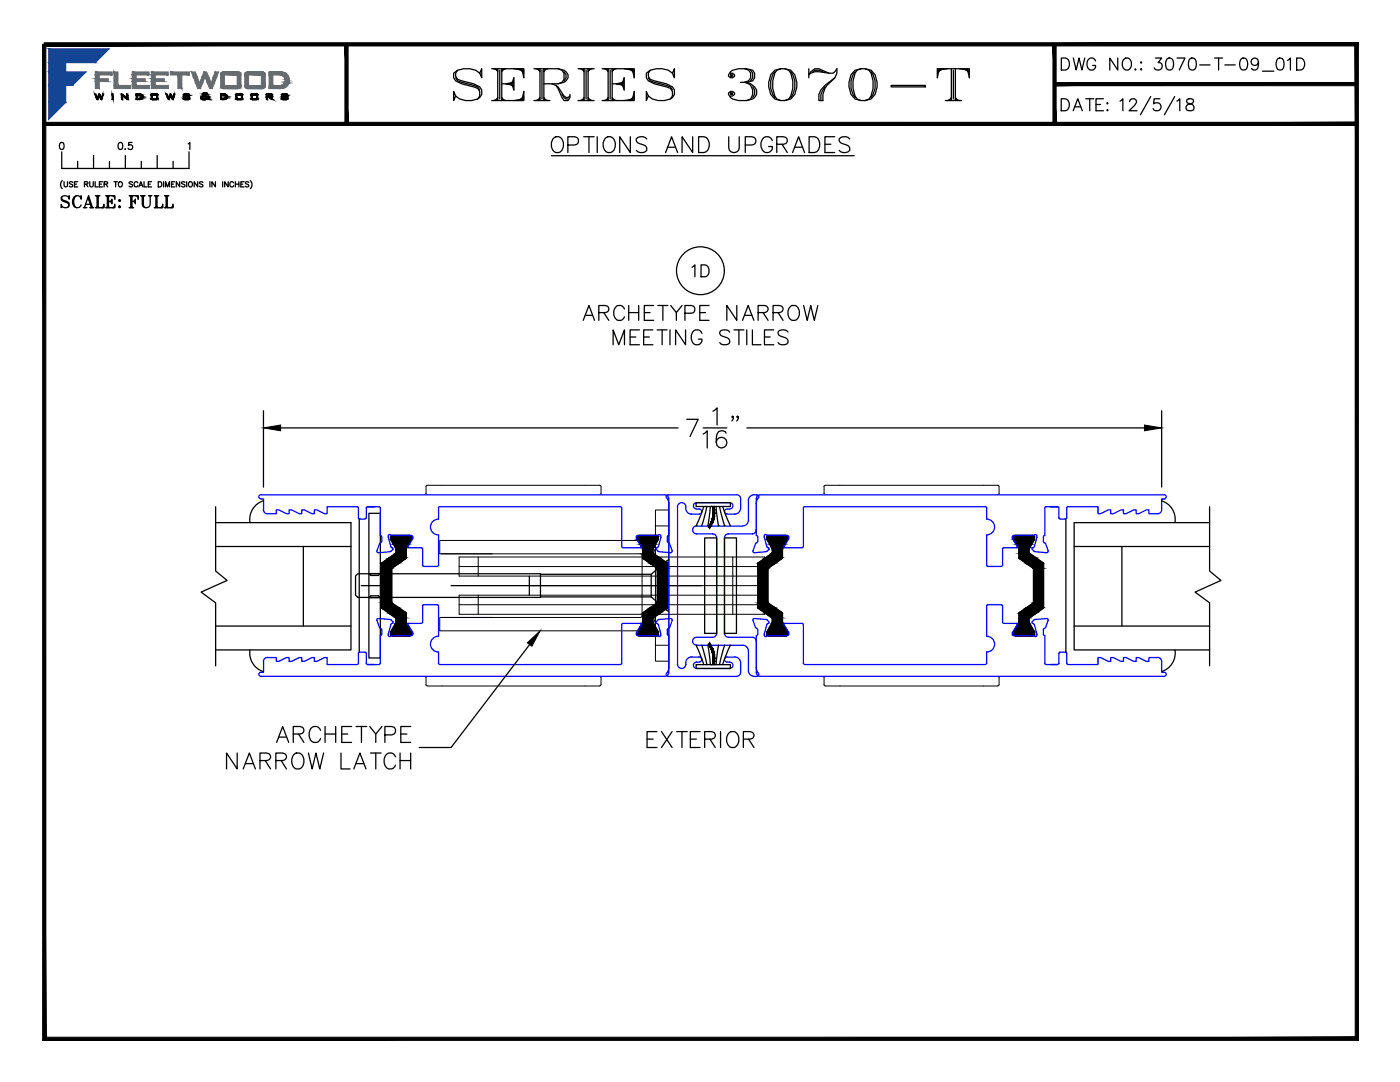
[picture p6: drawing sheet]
<svg xmlns="http://www.w3.org/2000/svg" width="279mm" height="216mm" viewBox="0 0 279 216" stroke-linecap="round" stroke-linejoin="round" font-family="sans-serif">
<defs><g id="words">
<text font-size="10.6" x="89.6" y="21.2">SERIES 3070-T</text>
<text font-size="7.5" x="109" y="32.5">OPTIONS AND UPGRADES</text>
<g font-size="6.6">
<text x="115.4" y="65.3">ARCHETYPE NARROW</text>
<text x="128.4" y="150.3">EXTERIOR</text>
</g>
<g font-size="6.2">
<text x="229.3" y="15.5">3070-T-09_01D</text>
<text x="121.4" y="69.8">MEETING STILES</text>
</g>
<g font-size="5.7">
<text x="211" y="15.2">DWG NO.:</text>
<text x="211" y="23.3">DATE:</text>
<text x="11.3" y="42.7">SCALE:</text>
<text x="24.7" y="42.7">FULL</text>
<text x="137.2" y="56.4">1D</text>
</g>
<text font-size="4.4" x="22.6" y="31">0.5</text>
</g></defs>
<!-- layer: TRACK -->
<g fill="#000" stroke="#000" stroke-width=".2">
<path d="M52.6 85.4l3.4-.6v1.2zM228.4 84.8l3.4 .6-3.4 .6zM78.3 126.8h3.5zM105.2 128.3l2.6-2.4-1.6 3zM127.4 126.8h3.7z"/>
<path d="M76.2 113.5h2zM76.2 113.5h2z"/>
<path d="M76.2 113.5h2zM76.2 113.5h2z"/>
<path d="M76.2 113.5l2 6.7v-6.7zM76.2 113.5l2 6.7h-2z"/>
<path d="M76.2 113.4h2zM76.2 113.4l2 .1z"/>
<path d="M76.2 113.4h2zM76.2 113.4h2z"/>
<path d="M76.2 113.4h2.1zM76.2 113.4h2z"/>
<path d="M76.2 112.5l2.1 .9 1.1-.9zM76.2 112.5l2.1 .9h-2.1z"/>
<path d="M76.2 112.5h3.3zM76.2 112.5h3.2z"/>
<path d="M76.2 112.4h3.4zM76.2 112.4l3.3 .1z"/>
<path d="M76.2 112.4h3.5zM76.2 112.4h3.4z"/>
<path d="M76.2 112.3h3.5zM76.2 112.3l3.5 .1z"/>
<path d="M76.3 112.3h3.5zM76.3 112.3h3.4z"/>
<path d="M77.4 111.5l2.4 .8 1.1-.8zM76.3 112.3l1.1-.8 2.4 .8z"/>
<path d="M77.5 111.4h3.5zM77.4 111.5h3.5z"/>
<path d="M77.6 111.4h3.4zM77.5 111.4h3.5z"/>
<path d="M77.7 111.3l3.3 .1zM77.6 111.4h3.4z"/>
<path d="M77.6 111.4h3.4zM77.6 111.4h3.4z"/>
<path d="M79.1 109.9l2 .3v-.3zM79.1 109.9l2 .3h-2z"/>
<path d="M79.1 110.2l2 .1zM79.1 110.2l2 .1z"/>
<path d="M79.1 110.3h2zM79.1 110.3h2z"/>
<path d="M79 110.3l2.1 .1zM79 110.3l2.1 .1z"/>
<path d="M79 110.4h2.1zM79 110.4h2.1z"/>
<path d="M79 110.4h2.1zM79 110.4h2.1z"/>
<path d="M78.9 110.4l2.2 .8v-.8zM77.8 111.2l1.1-.8 2.2 .8z"/>
<path d="M77.8 111.2h3.3zM77.8 111.2l3.2 .1z"/>
<path d="M79 109.6l2.1 .3v-.3zM79 109.6l2.1 .3h-2z"/>
<path d="M79 109.4l2.1 .2v-.2zM79 109.4l2.1 .2h-2.1z"/>
<path d="M78.9 109.2l2.2 .2 .1-.2zM78.9 109.2l2.2 .2h-2.1z"/>
<path d="M78.6 108.6l2.6 .6 .4-.6zM78.6 108.6l2.6 .6h-2.3z"/>
<path d="M78.4 106.8h3.4zM78.3 106.8h3.5z"/>
<path d="M78.3 106.8l3.5 .1zM78.3 106.8l3.5 .1z"/>
<path d="M78.3 106.9h3.6zM78.2 106.9h3.7z"/>
<path d="M78.2 106.9h3.7zM78.2 106.9h3.7z"/>
<path d="M78.2 106.9h3.8zM78.2 106.9h3.8z"/>
<path d="M78.2 106.9h3.8zM78.1 106.9h3.9z"/>
<path d="M78.1 106.9l3.9 .1zM78.1 107h3.9z"/>
<path d="M78.1 107h3.9zM78.1 107h3.9z"/>
<path d="M78.1 107h4zM78.1 107h4z"/>
<path d="M78.1 107h4zM78.1 107h4z"/>
<path d="M78 107l4.1 .1zM78 107l4.1 .1z"/>
<path d="M78 107.1h4.1zM78 107.1h4.1z"/>
<path d="M78 107.1h4.1zM78 107.1h4.1z"/>
<path d="M78 107.7l3.6 .9 .5-.9zM78 107.7l3.6 .9h-3z"/>
<path d="M78 107.1l4.1 .1zM78 107.1l4.1 .1z"/>
<path d="M78 107.2h4.1zM78 107.2h4.1z"/>
<path d="M78 107.2h4.2zM78 107.2h4.2z"/>
<path d="M78 107.6h4.1zM78 107.6l4.1 .1z"/>
<path d="M78 107.2l4.2 .4v-.4zM78 107.2l4.2 .4h-4.2z"/>
<path d="M78 107.6h4.2zM78 107.6h4.2z"/>
<path d="M78 107.6h4.2zM78 107.6h4.1z"/>
<path d="M128.3 109.9l2 .3v-.3zM128.3 109.9l2 .3h-2z"/>
<path d="M128.3 110.2l2 .1zM128.3 110.2l2 .1z"/>
<path d="M128.3 110.3h2zM128.3 110.3h2z"/>
<path d="M128.3 109.6l2 .3v-.3zM128.3 109.6l2 .3h-2z"/>
<path d="M128.3 110.3l2 .1zM128.3 110.3l2 .1z"/>
<path d="M128.3 110.4h2.1zM128.3 110.4h2.1z"/>
<path d="M128.2 109.4l2.1 .2v-.2zM128.2 109.4l2.1 .2h-2z"/>
<path d="M128.3 110.4h2.1zM128.3 110.4h2.1z"/>
<path d="M128.3 110.4l3.2 .8-1.1-.8zM128.3 110.4l3.2 .8h-3.2z"/>
<path d="M128.1 109.2l2.2 .2 .1-.2zM128.1 109.2l2.2 .2h-2.1z"/>
<path d="M127.8 108.6l2.6 .6 .4-.6zM127.8 108.6l2.6 .6h-2.3z"/>
<path d="M127.6 106.8h3.4zM127.5 106.8h3.5z"/>
<path d="M127.5 106.8l3.6 .1zM127.5 106.8l3.6 .1z"/>
<path d="M127.5 106.9h3.6zM127.4 106.9h3.7z"/>
<path d="M127.4 106.9h3.7zM127.4 106.9h3.7z"/>
<path d="M127.4 106.9h3.8zM127.4 106.9h3.8z"/>
<path d="M127.4 106.9h3.8zM127.4 106.9h3.8z"/>
<path d="M127.4 106.9l3.8 .1zM127.4 106.9l3.8 .1z"/>
<path d="M127.3 107h4zM127.3 107h4z"/>
<path d="M127.3 107h4zM127.3 107h4z"/>
<path d="M127.3 107h4zM127.3 107h4z"/>
<path d="M127.3 107l4 .1zM127.3 107l4 .1z"/>
<path d="M127.2 107.1h4.2zM127.2 107.1h4.2z"/>
<path d="M127.2 107.1h4.2zM127.2 107.1h4.2z"/>
<path d="M127.2 107.1l4.2 .1zM127.2 107.1l4.2 .1z"/>
<path d="M127.2 107.6l4.2 .1zM127.2 107.6l4.2 .1z"/>
<path d="M127.2 107.7l3.6 .9 .6-.9zM127.2 107.7l3.6 .9h-3z"/>
<path d="M127.2 107.2h4.2zM127.2 107.2h4.2z"/>
<path d="M127.2 107.2h4.2zM127.2 107.2h4.2z"/>
<path d="M127.2 107.2l4.2 .4v-.4zM127.2 107.2l4.2 .4h-4.2z"/>
<path d="M127.2 107.6h4.2zM127.2 107.6h4.2z"/>
<path d="M127.2 107.6h4.2zM127.2 107.6h4.2z"/>
<path d="M128.3 111.2l3.3 .1zM128.3 111.2l3.3 .1z"/>
<path d="M128.3 111.3l3.4 .1zM128.3 111.3l3.4 .1z"/>
<path d="M128.3 111.4h3.5zM128.3 111.4h3.5z"/>
<path d="M128.3 111.4h3.5zM128.3 111.4h3.5z"/>
<path d="M128.4 111.4l3.5 .1zM128.4 111.4l3.5 .1z"/>
<path d="M128.4 111.5l4.7 .8-1.2-.8zM128.4 111.5l4.7 .8h-3.5z"/>
<path d="M129.6 112.3h3.5zM129.6 112.3h3.5z"/>
<path d="M129.6 112.3l3.5 .1zM129.6 112.3l3.5 .1z"/>
<path d="M129.7 112.4h3.5zM129.7 112.4h3.5z"/>
<path d="M129.8 112.4l3.4 .1zM129.8 112.4l3.4 .1z"/>
<path d="M129.8 112.5h3.4zM129.8 112.5h3.4z"/>
<path d="M129.9 112.5l3.3 .9v-.9zM129.9 112.5l3.3 .9h-2.1z"/>
<path d="M131.1 113.4h2.1zM131.1 113.4h2.1z"/>
<path d="M131.1 113.4h2.1zM131.1 113.4h2.1z"/>
<path d="M131.1 113.4l2.1 .1zM131.1 113.4l2.1 .1z"/>
<path d="M131.2 113.5h2zM131.2 113.5h2z"/>
<path d="M131.2 113.5h2zM131.2 113.5h2z"/>
<path d="M131.2 113.5l2 6.7v-6.7zM131.2 113.5l2 6.7h-2z"/>
<path d="M151.3 113.5h1.9zM151.3 113.5h1.9z"/>
<path d="M151.3 113.5l1.9 6.7v-6.7zM151.3 113.5l1.9 6.7h-1.9z"/>
<path d="M151.3 113.5h2zM151.3 113.5h1.9z"/>
<path d="M151.3 113.4h2zM151.3 113.4l2 .1z"/>
<path d="M151.3 113.4h2zM151.3 113.4h2z"/>
<path d="M151.3 113.4h2zM151.3 113.4h2z"/>
<path d="M151.3 112.5l2 .9 1.2-.9zM151.3 112.5l2 .9h-2z"/>
<path d="M151.3 112.5h3.3zM151.3 112.5h3.2z"/>
<path d="M151.3 112.4h3.4zM151.3 112.4l3.3 .1z"/>
<path d="M151.3 112.4h3.4zM151.3 112.4h3.4z"/>
<path d="M151.3 112.3h3.5zM151.3 112.3l3.4 .1z"/>
<path d="M151.4 112.3h3.5zM151.4 112.3h3.4z"/>
<path d="M152.5 111.5l2.4 .8 1.1-.8zM151.4 112.3l1.1-.8 2.4 .8z"/>
<path d="M152.6 111.4h3.5zM152.5 111.5h3.5z"/>
<path d="M152.7 111.4h3.4zM152.6 111.4h3.5z"/>
<path d="M152.7 111.4h3.4zM152.7 111.4h3.4z"/>
<path d="M154.2 109.9l1.9 .3v-.3zM154.2 109.9l1.9 .3h-1.9z"/>
<path d="M154.2 110.2l1.9 .1zM154.2 110.2l1.9 .1z"/>
<path d="M154.1 110.3h2zM154.1 110.3h2z"/>
<path d="M154.1 110.3l2 .1zM154.1 110.3l2 .1z"/>
<path d="M154.1 110.4h2zM154.1 110.4h2z"/>
<path d="M154.1 110.4h2zM154.1 110.4h2z"/>
<path d="M154 110.4l2.1 .8v-.8zM152.9 111.2l1.1-.8 2.1 .8z"/>
<path d="M152.9 111.2l3.2 .1zM152.8 111.3h3.3z"/>
<path d="M152.8 111.3h3.3zM152.7 111.4h3.4z"/>
<path d="M154.1 109.6l2 .3 .1-.3zM154.1 109.6l2 .3h-1.9z"/>
<path d="M154.1 109.4l2.1 .2v-.2zM154.1 109.4l2.1 .2h-2.1z"/>
<path d="M154 109.2l2.2 .2 .1-.2zM154 109.2l2.2 .2h-2.1z"/>
<path d="M153.6 108.6l2.7 .6 .4-.6zM153.6 108.6l2.7 .6h-2.3z"/>
<path d="M153.5 106.8h3.4zM153.4 106.8h3.5z"/>
<path d="M153.4 106.8l3.5 .1zM153.4 106.8l3.5 .1z"/>
<path d="M153.4 106.9h3.6zM153.3 106.9h3.7z"/>
<path d="M153.3 106.9h3.7zM153.3 106.9h3.7z"/>
<path d="M153.3 106.9h3.7zM153.2 106.9h3.8z"/>
<path d="M153.2 106.9h3.9zM153.2 106.9h3.9z"/>
<path d="M153.2 106.9l3.9 .1zM153.2 106.9l3.9 .1z"/>
<path d="M153.2 107h3.9zM153.2 107h3.9z"/>
<path d="M153.2 107h4zM153.2 107h4z"/>
<path d="M153.1 107h4.1zM153.1 107h4.1z"/>
<path d="M153.1 107l4.1 .1zM153.1 107l4.1 .1z"/>
<path d="M153.1 107.1h4.1zM153.1 107.1h4.1z"/>
<path d="M153.1 107.1h4.1zM153.1 107.1h4.1z"/>
<path d="M153.1 107.1l4.1 .1zM153.1 107.1l4.1 .1z"/>
<path d="M153.1 107.6l4.1 .1zM153.1 107.6l4.1 .1z"/>
<path d="M153.1 107.7l3.6 .9 .5-.9zM153.1 107.7l3.6 .9h-3.1z"/>
<path d="M153.1 107.2h4.1zM153.1 107.2h4.1z"/>
<path d="M153.1 107.2h4.1zM153.1 107.2h4.1z"/>
<path d="M153.1 107.2l4.1 .4v-.4zM153.1 107.2l4.1 .4h-4.1z"/>
<path d="M153.1 107.6h4.1zM153.1 107.6h4.1z"/>
<path d="M153.1 107.6h4.1zM153.1 107.6h4.1z"/>
<path d="M203.4 109.9l2 .3v-.3zM203.4 109.9l2 .3h-2z"/>
<path d="M203.4 110.2l2 .1zM203.4 110.2l2 .1z"/>
<path d="M203.3 109.6l2.1 .3v-.3zM203.3 109.6l2.1 .3h-2z"/>
<path d="M203.4 110.3h2zM203.4 110.3h2z"/>
<path d="M203.4 110.3l2 .1zM203.4 110.3l2 .1z"/>
<path d="M203.4 110.4h2zM203.4 110.4h2z"/>
<path d="M203.3 109.4l2.1 .2v-.2zM203.3 109.4l2.1 .2h-2.1z"/>
<path d="M203.4 110.4h2.1zM203.4 110.4h2.1z"/>
<path d="M203.4 110.4l3.2 .8-1.1-.8zM203.4 110.4l3.2 .8h-3.2z"/>
<path d="M203.2 109.2l2.2 .2 .1-.2zM203.2 109.2l2.2 .2h-2.1z"/>
<path d="M202.9 108.6l2.6 .6 .4-.6zM202.9 108.6l2.6 .6h-2.3z"/>
<path d="M202.7 106.8h3.4zM202.6 106.8h3.5z"/>
<path d="M202.6 106.8l3.5 .1zM202.6 106.8l3.5 .1z"/>
<path d="M202.6 106.9h3.6zM202.5 106.9h3.7z"/>
<path d="M202.5 106.9h3.7zM202.5 106.9h3.7z"/>
<path d="M202.5 106.9h3.8zM202.5 106.9h3.8z"/>
<path d="M202.5 106.9h3.8zM202.5 106.9h3.8z"/>
<path d="M202.5 106.9l3.8 .1zM202.5 106.9l3.8 .1z"/>
<path d="M202.4 107h3.9zM202.4 107h3.9z"/>
<path d="M202.4 107h4zM202.3 107h4.1z"/>
<path d="M202.3 107h4.1zM202.3 107h4.1z"/>
<path d="M202.3 107l4.1 .1zM202.3 107l4.1 .1z"/>
<path d="M202.3 107.1h4.1zM202.3 107.1h4.1z"/>
<path d="M202.3 107.1h4.1zM202.3 107.1h4.1z"/>
<path d="M202.3 107.1l4.2 .1zM202.3 107.1l4.2 .1z"/>
<path d="M202.3 107.7l3.6 .9 .5-.9zM202.3 107.7l3.6 .9h-3z"/>
<path d="M202.3 107.2h4.2zM202.3 107.2h4.2z"/>
<path d="M202.3 107.2h4.2zM202.3 107.2h4.2z"/>
<path d="M202.3 107.2l4.2 .4v-.4zM202.3 107.2l4.2 .4h-4.2z"/>
<path d="M202.3 107.6h4.2zM202.3 107.6h4.2z"/>
<path d="M202.3 107.6h4.2zM202.3 107.6h4.2z"/>
<path d="M202.3 107.6h4.2zM202.3 107.6l4.1 .1z"/>
<path d="M203.4 111.2l3.3 .1zM203.4 111.2l3.3 .1z"/>
<path d="M203.4 111.3l3.4 .1zM203.4 111.3l3.4 .1z"/>
<path d="M203.4 111.4h3.5zM203.4 111.4h3.5z"/>
<path d="M203.4 111.4h3.5zM203.4 111.4h3.5z"/>
<path d="M203.4 111.4l3.6 .1zM203.4 111.4l3.6 .1z"/>
<path d="M203.5 111.5l4.6 .8-1.1-.8zM203.5 111.5l4.6 .8h-3.4z"/>
<path d="M204.7 112.3h3.5zM204.7 112.3h3.5z"/>
<path d="M204.7 112.3l3.5 .1zM204.7 112.3l3.5 .1z"/>
<path d="M204.8 112.4h3.4zM204.8 112.4h3.4z"/>
<path d="M204.8 112.4l3.5 .1zM204.8 112.4l3.5 .1z"/>
<path d="M204.9 112.5h3.4zM204.9 112.5h3.4z"/>
<path d="M205 112.5l3.3 .9v-.9zM205 112.5l3.3 .9h-2.1z"/>
<path d="M206.2 113.4h2.1zM206.2 113.4h2.1z"/>
<path d="M206.2 113.4h2.1zM206.2 113.4h2.1z"/>
<path d="M206.2 113.4l2.1 .1zM206.2 113.4l2.1 .1z"/>
<path d="M206.2 113.5h2.1zM206.2 113.5h2.1z"/>
<path d="M206.3 113.5h2zM206.3 113.5h2z"/>
<path d="M206.3 113.5l2 6.7v-6.7zM206.3 113.5l2 6.7h-2z"/>
<path d="M76.2 120.2h2zM76.2 120.2h2z"/>
<path d="M76.2 120.2h2zM76.2 120.2h2z"/>
<path d="M76.2 120.2l2 .1zM76.2 120.2l2 .1z"/>
<path d="M76.2 120.3h2zM76.2 120.3h2z"/>
<path d="M76.2 120.3l2.1 .1zM76.2 120.3l2.1 .1z"/>
<path d="M76.2 120.4l3.2 .8-1.1-.8zM76.2 120.4l3.2 .8h-3.2z"/>
<path d="M76.2 121.2h3.3zM76.2 121.2h3.3z"/>
<path d="M76.2 121.2l3.4 .1zM76.2 121.2l3.4 .1z"/>
<path d="M76.2 121.3h3.5zM76.2 121.3h3.5z"/>
<path d="M76.2 121.3l3.5 .1zM76.2 121.3l3.5 .1z"/>
<path d="M76.2 121.4h3.6zM76.2 121.4h3.6z"/>
<path d="M76.3 121.4l4.6 .8-1.1-.8zM76.3 121.4l4.6 .8h-3.5z"/>
<path d="M77.4 122.2l3.6 .1zM77.4 122.2l3.6 .1z"/>
<path d="M77.5 122.3h3.5zM77.5 122.3h3.5z"/>
<path d="M77.6 122.3l3.4 .1zM77.6 122.3l3.4 .1z"/>
<path d="M77.6 122.4h3.4zM77.6 122.4h3.4z"/>
<path d="M77.7 122.4l3.4 .1zM77.7 122.4l3.4 .1z"/>
<path d="M77.8 122.5l3.3 .8v-.8zM77.8 122.5l3.3 .8h-2.2z"/>
<path d="M78.9 123.3h2.2zM78.9 123.3h2.2z"/>
<path d="M79 123.3h2.1zM79 123.3h2.1z"/>
<path d="M79 123.3l2.1 .1zM79 123.3l2.1 .1z"/>
<path d="M79 123.4h2.1zM79 123.4h2.1z"/>
<path d="M79 123.4l2.1 .1zM79 123.4l2.1 .1z"/>
<path d="M79.1 123.5h2zM79.1 123.5h2z"/>
<path d="M79.1 123.5l2 .4v-.4zM79.1 123.5l2 .4h-2z"/>
<path d="M79.1 123.9l2 .2v-.2zM79.1 123.9l2 .2h-2.1z"/>
<path d="M79 124.1l2.1 .2v-.2zM79 124.1l2.1 .2h-2.1z"/>
<path d="M79 124.3l2.2 .2-.1-.2zM79 124.3l2.2 .2h-2.3z"/>
<path d="M78.9 124.5l3.2 1.5-.9-1.5zM78.9 124.5l3.2 1.5h-4.1z"/>
<path d="M78.3 126.8h3.5zM78.3 126.8h3.5z"/>
<path d="M78.2 126.8h3.7zM78.2 126.8h3.6zM78.3 126.8h3.5z"/>
<path d="M78.2 126.8h3.7zM78.2 126.8h3.7z"/>
<path d="M78.2 126.8h3.8zM78.2 126.8h3.7z"/>
<path d="M78.1 126.8h3.9zM78.1 126.8h3.9z"/>
<path d="M78.1 126.8h3.9zM78.1 126.8h3.9z"/>
<path d="M78.1 126.7h3.9zM78.1 126.7l3.9 .1z"/>
<path d="M78.1 126.7h4zM78.1 126.7h3.9z"/>
<path d="M78 126.7h4.1zM78 126.7h4.1z"/>
<path d="M78 126.7h4.1zM78 126.7h4.1z"/>
<path d="M78 126l4.1 .1zM78 126l4.1 .1z"/>
<path d="M78 126.6h4.1zM78 126.6l4.1 .1z"/>
<path d="M78 126.1h4.2zM78 126.1h4.2z"/>
<path d="M78 126.5l4.1 .1zM78 126.5l4.1 .1z"/>
<path d="M78 126.6h4.1zM78 126.6h4.1z"/>
<path d="M78 126.1h4.2zM78 126.1h4.2z"/>
<path d="M78 126.1l4.2 .3v-.3zM78 126.1l4.2 .3h-4.2z"/>
<path d="M78 126.4h4.2zM78 126.4l4.1 .1zM78 126.5h4.1zM78 126.5h4.1z"/>
<path d="M128.3 123.5h2zM128.3 123.5h2z"/>
<path d="M128.3 123.5l2 .4v-.4zM128.3 123.5l2 .4h-2z"/>
<path d="M128.3 123.9l2 .2v-.2zM128.3 123.9l2 .2h-2z"/>
<path d="M128.3 123.4h2zM128.3 123.4l2 .1z"/>
<path d="M128.3 124.1l2 .2v-.2zM128.3 124.1l2 .2h-2.1z"/>
<path d="M128.3 123.4h2zM128.3 123.4h2z"/>
<path d="M128.3 123.3h2zM128.3 123.3l2 .1z"/>
<path d="M128.2 124.3l2.2 .2-.1-.2zM128.2 124.3l2.2 .2h-2.3z"/>
<path d="M128.3 123.3h2.1zM128.3 123.3h2z"/>
<path d="M128.3 123.3h2.1zM128.3 123.3h2.1z"/>
<path d="M128.1 124.5l3.3 1.5-1-1.5zM128.1 124.5l3.3 1.5h-4.2z"/>
<path d="M127.5 126.8h3.5zM127.5 126.8h3.5z"/>
<path d="M127.5 126.8h3.6zM127.5 126.8h3.5z"/>
<path d="M127.4 126.8h3.7zM127.4 126.8h3.7z"/>
<path d="M127.4 126.8h3.8zM127.4 126.8h3.7zM127.4 126.8h3.7z"/>
<path d="M127.4 126.8h3.8zM127.4 126.8h3.8z"/>
<path d="M127.3 126.8h3.9zM127.3 126.8h3.9z"/>
<path d="M127.3 126.7h4zM127.3 126.7l3.9 .1z"/>
<path d="M127.3 126.7h4zM127.3 126.7h4z"/>
<path d="M127.3 126.7h4zM127.3 126.7h4z"/>
<path d="M127.2 126.7h4.1zM127.2 126.7h4.1z"/>
<path d="M127.2 126h4.2zM127.2 126h4.2zM127.2 126h4.2zM127.2 126h4.2z"/>
<path d="M127.2 126l4.2 .1zM127.2 126l4.2 .1zM127.2 126.1h4.2zM127.2 126.1h4.2z"/>
<path d="M127.2 126.1h4.2zM127.2 126.1h4.2zM127.2 126.1h4.2zM127.2 126.1h4.2z"/>
<path d="M127.2 126.6h4.2zM127.2 126.6h4.2z"/>
<path d="M127.2 126.6h4.2zM127.2 126.6l4.1 .1z"/>
<path d="M127.2 126.1h4.2zM127.2 126.1h4.2z"/>
<path d="M127.2 126.1l4.2 .3v-.3zM127.2 126.1l4.2 .3h-4.2z"/>
<path d="M127.2 126.4l4.2 .1zM127.2 126.4l4.2 .1zM127.2 126.5h4.2zM127.2 126.5h4.2z"/>
<path d="M127.2 126.5h4.2zM127.2 126.5l4.2 .1z"/>
<path d="M128.3 122.5l2.1 .8 1.1-.8zM128.3 122.5l2.1 .8h-2.1z"/>
<path d="M128.3 122.4h3.3zM128.3 122.4l3.2 .1z"/>
<path d="M128.3 122.4h3.4zM128.3 122.4h3.3z"/>
<path d="M128.3 122.3h3.5zM128.3 122.3l3.4 .1z"/>
<path d="M128.4 122.3h3.4zM128.4 122.3h3.4z"/>
<path d="M128.4 122.2h3.5zM128.4 122.2l3.4 .1z"/>
<path d="M129.6 121.4l2.3 .8 1.2-.8zM128.4 122.2l1.2-.8 2.3 .8z"/>
<path d="M129.6 121.4h3.5zM129.6 121.4h3.5z"/>
<path d="M129.7 121.3h3.4zM129.6 121.4h3.5z"/>
<path d="M129.8 121.3h3.4zM129.7 121.3h3.4z"/>
<path d="M131.2 120.2h2zM131.2 120.2h2z"/>
<path d="M131.2 120.2h2zM131.2 120.2h2z"/>
<path d="M131.2 120.2l2 .1zM131.2 120.2l2 .1z"/>
<path d="M131.1 120.3h2.1zM131.1 120.3h2.1z"/>
<path d="M131.1 120.3l2.1 .1zM131.1 120.3l2.1 .1z"/>
<path d="M131.1 120.4l2.1 .8v-.8zM129.9 121.2l1.2-.8 2.1 .8z"/>
<path d="M129.9 121.2h3.3zM129.8 121.2h3.4z"/>
<path d="M129.8 121.2h3.4zM129.8 121.3h3.4z"/>
<path d="M151.3 120.2h1.9zM151.3 120.2h1.9z"/>
<path d="M151.3 120.2h2zM151.3 120.2h2z"/>
<path d="M151.3 120.2l2 .1zM151.3 120.2l2 .1z"/>
<path d="M151.3 120.3h2zM151.3 120.3h2z"/>
<path d="M151.3 120.3l2 .1zM151.3 120.3l2 .1z"/>
<path d="M151.3 120.4l3.2 .8-1.2-.8zM151.3 120.4l3.2 .8h-3.2z"/>
<path d="M151.3 121.2h3.3zM151.3 121.2h3.3z"/>
<path d="M151.3 121.2l3.4 .1zM151.3 121.2l3.4 .1z"/>
<path d="M151.3 121.3h3.4zM151.3 121.3h3.4z"/>
<path d="M151.3 121.3l3.5 .1zM151.3 121.3l3.5 .1z"/>
<path d="M151.3 121.4h3.6zM151.3 121.4h3.6z"/>
<path d="M151.4 121.4l4.6 .8-1.1-.8zM151.4 121.4l4.6 .8h-3.5z"/>
<path d="M152.5 122.2l3.6 .1zM152.5 122.2l3.6 .1z"/>
<path d="M152.6 122.3h3.5zM152.6 122.3h3.5z"/>
<path d="M152.7 122.3l3.4 .1zM152.7 122.3l3.4 .1z"/>
<path d="M152.7 122.4h3.4zM152.7 122.4h3.4z"/>
<path d="M152.8 122.4l3.3 .1zM152.8 122.4l3.3 .1z"/>
<path d="M152.9 122.5l3.2 .8v-.8zM152.9 122.5l3.2 .8h-2.1z"/>
<path d="M154 123.3h2.1zM154 123.3h2.1z"/>
<path d="M154 123.3h2.1zM154 123.3h2.1z"/>
<path d="M154.1 123.3l2 .1zM154.1 123.3l2 .1z"/>
<path d="M154.1 123.4h2zM154.1 123.4h2z"/>
<path d="M154.1 123.4l2 .1zM154.1 123.4l2 .1z"/>
<path d="M154.1 123.5h2zM154.1 123.5h2z"/>
<path d="M154.2 123.5l1.9 .4v-.4zM154.2 123.5l1.9 .4h-1.9z"/>
<path d="M154.2 123.9l2 .2-.1-.2zM154.2 123.9l2 .2h-2.1z"/>
<path d="M154.1 124.1l2.1 .2v-.2zM154.1 124.1l2.1 .2h-2.1z"/>
<path d="M154.1 124.3l2.2 .2-.1-.2zM154.1 124.3l2.2 .2h-2.3z"/>
<path d="M154 124.5l3.2 1.5-.9-1.5zM154 124.5l3.2 1.5h-4.1z"/>
<path d="M153.4 126.8h3.5zM153.4 126.8h3.5z"/>
<path d="M153.4 126.8h3.5zM153.4 126.8h3.4z"/>
<path d="M153.3 126.8h3.7zM153.3 126.8h3.6z"/>
<path d="M153.3 126.8h3.7zM153.3 126.8h3.7z"/>
<path d="M153.2 126.8h3.8zM153.2 126.8h3.8z"/>
<path d="M153.2 126.8h3.9zM153.2 126.8h3.8z"/>
<path d="M153.2 126.8h3.9zM153.2 126.8h3.9z"/>
<path d="M153.2 126.7h3.9zM153.2 126.7l3.9 .1z"/>
<path d="M153.1 126.7h4.1zM153.1 126.7h4z"/>
<path d="M153.1 126.7h4.1zM153.1 126.7h4.1z"/>
<path d="M153.1 126.7h4.1zM153.1 126.7h4.1z"/>
<path d="M153.1 126h4.1zM153.1 126h4.1zM153.1 126h4.1zM153.1 126h4.1z"/>
<path d="M153.1 126l4.1 .1zM153.1 126l4.1 .1zM153.1 126.1h4.1zM153.1 126.1h4.1z"/>
<path d="M153.1 126.1h4.1zM153.1 126.1h4.1zM153.1 126.1h4.1zM153.1 126.1h4.1z"/>
<path d="M153.1 126.6h4.1zM153.1 126.6h4.1z"/>
<path d="M153.1 126.6h4.1zM153.1 126.6l4.1 .1z"/>
<path d="M153.1 126.1h4.1zM153.1 126.1h4.1z"/>
<path d="M153.1 126.1l4.1 .3v-.3zM153.1 126.1l4.1 .3h-4.1z"/>
<path d="M153.1 126.4l4.1 .1zM153.1 126.4l4.1 .1zM153.1 126.5h4.1zM153.1 126.5h4.1z"/>
<path d="M153.1 126.5h4.1zM153.1 126.5l4.1 .1z"/>
<path d="M203.4 123.5l2 .4v-.4zM203.4 123.5l2 .4h-2z"/>
<path d="M203.4 123.9l2 .2v-.2zM203.4 123.9l2 .2h-2.1z"/>
<path d="M203.4 123.4l2 .1zM203.4 123.4l2 .1z"/>
<path d="M203.4 123.5h2zM203.4 123.5h2z"/>
<path d="M203.3 124.1l2.1 .2v-.2zM203.3 124.1l2.1 .2h-2.1z"/>
<path d="M203.4 123.4h2zM203.4 123.4h2z"/>
<path d="M203.4 123.3h2zM203.4 123.3l2 .1z"/>
<path d="M203.3 124.3l2.2 .2-.1-.2zM203.3 124.3l2.2 .2h-2.3z"/>
<path d="M203.4 123.3h2.1zM203.4 123.3h2z"/>
<path d="M203.4 123.3h2.1zM203.4 123.3h2.1z"/>
<path d="M203.2 124.5l3.2 1.5-.9-1.5zM203.2 124.5l3.2 1.5h-4.1z"/>
<path d="M202.6 126.8h3.5zM202.6 126.8h3.5z"/>
<path d="M202.6 126.8h3.5zM202.6 126.8h3.5z"/>
<path d="M202.5 126.8h3.7zM202.5 126.8h3.7z"/>
<path d="M202.5 126.8h3.7zM202.5 126.8h3.6z"/>
<path d="M202.5 126.8h3.8zM202.5 126.8h3.7z"/>
<path d="M202.5 126.8h3.8zM202.5 126.8h3.8z"/>
<path d="M202.4 126.8h3.9zM202.4 126.8h3.9z"/>
<path d="M202.4 126.7h3.9zM202.4 126.7l3.9 .1z"/>
<path d="M202.3 126.7h4.1zM202.3 126.7h4z"/>
<path d="M202.3 126.7h4.1zM202.3 126.7h4.1z"/>
<path d="M202.3 126.7h4.1zM202.3 126.7h4.1z"/>
<path d="M202.3 126l4.2 .1zM202.3 126l4.2 .1z"/>
<path d="M202.3 126.6h4.1zM202.3 126.6h4.1z"/>
<path d="M202.3 126.6h4.1zM202.3 126.6l4.1 .1z"/>
<path d="M202.3 126.1h4.2zM202.3 126.1h4.2z"/>
<path d="M202.3 126.1h4.2zM202.3 126.1h4.2z"/>
<path d="M202.3 126.1l4.2 .3v-.3zM202.3 126.1l4.2 .3h-4.2z"/>
<path d="M202.3 126.4l4.2 .1zM202.3 126.4l4.2 .1zM202.3 126.5h4.2zM202.3 126.5h4.2z"/>
<path d="M202.3 126.5h4.2zM202.3 126.5l4.1 .1z"/>
<path d="M203.4 122.5l2.1 .8 1.1-.8zM203.4 122.5l2.1 .8h-2.1z"/>
<path d="M203.4 122.4h3.3zM203.4 122.4l3.2 .1z"/>
<path d="M203.4 122.4h3.4zM203.4 122.4h3.3z"/>
<path d="M203.4 122.3h3.5zM203.4 122.3l3.4 .1z"/>
<path d="M203.4 122.3h3.5zM203.4 122.3h3.5z"/>
<path d="M203.5 122.2h3.5zM203.5 122.2l3.4 .1z"/>
<path d="M204.7 121.4l2.3 .8 1.1-.8zM203.5 122.2l1.2-.8 2.3 .8z"/>
<path d="M204.7 121.4h3.5zM204.7 121.4h3.4z"/>
<path d="M204.8 121.3h3.4zM204.7 121.4h3.5z"/>
<path d="M204.8 121.3h3.4zM204.8 121.3h3.4z"/>
<path d="M206.3 120.2h2zM206.3 120.2h2z"/>
<path d="M206.3 120.2h2zM206.3 120.2h2z"/>
<path d="M206.2 120.2l2.1 .1zM206.2 120.2l2.1 .1z"/>
<path d="M206.2 120.3h2.1zM206.2 120.3h2.1z"/>
<path d="M206.2 120.3l2.1 .1zM206.2 120.3l2.1 .1z"/>
<path d="M206.2 120.4l2.1 .8v-.8zM205 121.2l1.2-.8 2.1 .8z"/>
<path d="M205 121.2h3.3zM204.9 121.2h3.4z"/>
<path d="M204.9 121.2h3.4zM204.9 121.2l3.3 .1z"/>
</g>
<g fill="none" stroke="#000" stroke-width=".3">
<path d="M76.2 112.5v8.7M76.3 112.3l-.2 .2M77.9 107.6l1 1.6M78 107.2v.4M78.2 113.5v6.7M78.3 106.8l-.3 .2-.1 .2M78.4 106.8h3.4M78.9 109.2l.2 .6M78.9 110.4l-2.6 1.9M79.1 110.2l-.2 .2M79.1 109.9v.3M81.1 109.9l-.1 1.5-2.9 2.1"/>
<path d="M81.2 109.2l-.2 .6M81.7 106.8l.2 .1 .2 .3M82.1 107.6l-.9 1.6M82.2 107.2v.4M127.2 107.2v.5l.9 1.5 .2 .6M127.6 106.8l-.4 .2v.2M127.6 106.8h3.4M128.3 109.9v1.3l.1 .3M128.4 111.5l2.7 1.9M130.3 110.2l.1 .2M130.3 109.9v.3M130.4 110.4l2.7 1.9"/>
<path d="M130.4 109.2l-.1 .6M131 106.8l.2 .1 .2 .3M131.1 113.4l.1 .1M131.2 113.5v6.7M131.4 107.7l-1 1.5M131.4 107.2l-.1 .5M133 112.3l.2 .2M133.2 112.5v8.7M151.3 112.5v8.7M151.4 112.3l-.2 .2M153.1 107.2v.5l.9 1.5 .1 .6M153.2 113.5v6.7"/>
<path d="M153.4 106.8l-.3 .2-.1 .2M153.5 106.8h3.3M154 110.4l-2.6 1.9M154.1 110.2l-.1 .2M154.2 109.9v.3M156.1 111.2l-.1 .3-2.8 2M156.1 109.9v1.3M156.8 106.8l.2 .1 .2 .3M157.2 107.6l-1 1.8-.1 .4M157.2 107.2v.4M202.3 107.2v.5l.9 1.5M202.7 106.8l-.4 .2v.2"/>
<path d="M202.7 106.8h3.4M203.2 109.2l.1 .6M203.4 109.9l-.1 1.3 .2 .3M203.5 111.5l2.8 2M205.4 110.2l.1 .2M205.4 109.9v.3M205.5 110.4l2.6 1.9M206.1 106.8l.2 .1 .2 .3M206.3 113.5v6.7M206.4 107.7l-.9 1.5-.1 .6M206.5 107.2l-.1 .5M208.1 112.3l.2 .2"/>
<path d="M208.3 112.5v8.7M76.1 121.2l.2 .2M76.3 121.4l2.6 1.9M77.9 126.4l.1 .2 .3 .2M78 126.1v.3M78.1 120.2l2.8 2M78.4 126.8h3.4M78.9 124.5l-1 1.6M78.9 123.2l.2 .3M79.1 123.8l-.2 .6M79.1 123.5v.4M80.9 122.2l.2 .3"/>
<path d="M81 123.8l.2 .6M81.1 122.5v1.4M81.2 124.5l.9 1.6M82.1 126.4l-.2 .4h-.2M82.2 126.1v.3M128.3 123.8l-.2 .6-.9 1.7v.5l.4 .2h3.4a.62 .62 0 0 0 .3-.8M128.3 122.5v1.4M128.4 122.2l-.1 .3M130.3 123.8l.1 .6M130.4 123.2l-.1 .7M130.4 124.5l1 1.5M131.1 120.4l-2.7 1.8"/>
<path d="M131.2 120.2l-.1 .1M133.2 121.2l-.2 .2-2.6 1.9M151.2 121.2l.2 .2 2.6 1.9M153.2 120.2l2.8 2M153.5 126.8h3.3M154 123.2l.1 .3M154.1 123.8l-.1 .7-.9 1.6v.5l.3 .2M154.2 123.5v.4M156 122.2l.1 .3M156.1 123.8l.2 .6 .9 1.7M156.1 122.5v1.4M157.2 126.4l-.2 .4h-.2"/>
<path d="M157.2 126.1v.3M203.2 124.5l-.9 1.6 .2 .7h3.6a.61 .61 0 0 0 .3-.8M203.3 123.8l-.1 .6M203.4 122.5v1.4M203.5 122.2l-.2 .3M205.4 123.8l.1 .6 .9 1.6M205.5 123.2l-.1 .7M206.3 120.2l-2.8 2M208.3 121.2l-.2 .2-2.6 1.9"/>
</g>
<g fill="none" stroke="#00f" stroke-width=".25">
<path d="M133.3 98.7l-.2 .1-.2 .3 .5 .7 .1 .6v32.9l-.1 .5-.5 .8 .2 .2 .2 .2M133.3 98.7h13.7M147 98.7a.79 .79 0 0 1 .8 .8M147.8 99.5v1.9a1.18 1.18 0 0 1-1.2 1.2h-1.5a.5 .5 0 0 1-.5-.5 .5 .5 0 0 1 .5-.5h.5M149.4 99.9v3.9a1.17 1.17 0 0 1-1.2 1.2M151 98.7l.3 .1 .1 .3-.4 1-.1 5.6a.79 .79 0 0 1-.8 .8M151.1 98.7a1.28 1.28 0 0 0-1.8 1.2M136.9 101.4a1.17 1.17 0 0 0 1.1 1.2h1.6a.51 .51 0 0 0 .5-.5 .51 .51 0 0 0-.6-.5h-.5M136.9 101.1a.83 .83 0 0 0-.9-.8 .83 .83 0 0 0-.8 .9v31.3a.84 .84 0 0 0 .8 .9 .84 .84 0 0 0 .9-.9M136.9 101.2v.2M139 104.9a.79 .79 0 0 0-.8 .8 .79 .79 0 0 0 .8 .8M139 100.3a.62 .62 0 0 0-.6 .6 .62 .62 0 0 0 .6 .7"/>
<path d="M139 106.5h3.2a.79 .79 0 0 1 .8 .8M139 100.3h6.6a.62 .62 0 0 1 .7 .6 .62 .62 0 0 1-.7 .7M139 105h9.2M143 107.3v19.1M150.2 106.5h-4.8a.79 .79 0 0 0-.8 .8v19.1a.79 .79 0 0 0 .8 .8h4.8M133.3 135h13.7M136.9 132.3v.3M138 131.1a1.17 1.17 0 0 0-1.1 1.2M138 131.1h1.5a.5 .5 0 0 1 .6 .5 .5 .5 0 0 1-.6 .5h-.5M139 127.1a.79 .79 0 0 0-.8 .8 .79 .79 0 0 0 .8 .8M139 132.1a.62 .62 0 0 0-.6 .6 .62 .62 0 0 0 .6 .7M139 128.8h9.2"/>
<path d="M143 126.4a.79 .79 0 0 1-.8 .8h-3.2M146.6 131.1a1.18 1.18 0 0 1 1.2 1.2v1.9a.79 .79 0 0 1-.8 .8M146.6 131.1h-1.5a.5 .5 0 0 0-.5 .5 .5 .5 0 0 0 .5 .5 .94 .94 0 0 1 1.1 .4 .62 .62 0 0 1-.6 .9h-6.6M148.2 128.7a1.17 1.17 0 0 1 1.2 1.2v3.9M149.3 133.8a1.34 1.34 0 0 0 1.8 1.2M150.1 127.1a.8 .8 0 0 1 .8 .8v5.3l.1 .6 .4 .8-.1 .2-.3 .2"/>
</g>
<g fill="none" stroke="#000" stroke-width=".25">
<path d="M52.6 82v15.2M56 85.4h79.3M137.1 83.7h2.2l-1.6 3.4M140.3 86.6l.8-.6v3.4M140.3 85.4h4.8M142.3 82l.8-.6v3.4M144.9 86.4a.99 .99 0 0 0-.9-.5 .99 .99 0 0 0-.9 .7 2.44 2.44 0 0 0 .3 2.6 1.06 1.06 0 0 0 1.6-.5 1.06 1.06 0 0 0-.8-1.4 1.06 1.06 0 0 0-1.3 .9M146.4 83.2l-.2 .1-.2-.1 .2-.2 .2 .2v.3l-.4 .5M147.3 83.2l-.1 .1-.2-.1 .2-.2a.64 .64 0 0 1-.2 1M149.1 85.4h79.3M231.8 82v15.2M71 114.9l.4-.4h36.5v4.7h-36.5l-.4-.4z"/>
<path d="M72.1 116.9h5.3M73.6 102.4h2.3v28.9h-2.3zM73.6 119.3l.4-.4h1.5l.4 .4zM73.6 114.4h2.3l-.4 .4h-1.5zM90 116.9h50M105.6 115v3.8M107.9 114.6h22.1v4.5M107.9 119.1h22.1M130 114.6l3-2.6v4.1h-1.3v1.5h1.3v4.1l-3-2.6M133.5 111.6l-2.4 2.1M105.7 128.6l-15.7 20.6h-6.3M131.1 120l2.4 2.1"/>
</g>
<g fill="none" stroke="#000" stroke-width=".2">
<path d="M119.7 98.7l.3-.2-.1-1.4-.2-.3h-34.4l-.3 .3v1.4l.3 .2M199.1 98.7l.3-.2v-1.4l-.3-.3h-34.4l-.3 .3 .1 1.4 .2 .2M88.1 110.5h10.2M91.6 113h61M95.4 111.1v3.9M95.4 118.8v3.8M105.6 116.9h47M127.8 107.8a3 3 0 0 1 3 3M127.8 110.5l.3 .3M127.8 107.8h-40v2.7h40M128.1 110.8v12.1M130.8 104.9v-3.1h2.7v3.1h-2.7v23.9h2.7v-23.9"/>
<path d="M146.2 111.1v11.5M152.6 115h-61v-3.9h61v11.5h-61v-3.8h61M88.1 123.2h10.2M91.6 120.7h61M119.7 135l.3 .2-.1 1.4-.2 .3h-34.4l-.3-.3v-1.4l.3-.2M127.8 123.2h-40v2.7h40M128.1 122.9l-.3 .3M130.8 122.9a3 3 0 0 1-3 3M130.8 128.8v3.1h2.7v-3.1M199.1 135l.3 .2v1.4l-.3 .3h-34.4l-.3-.3 .1-1.4 .2-.2"/>
</g>
<!-- layer: SEAL -->
<g fill="none" stroke="#000" stroke-width=".25">
<path d="M138.9 100.3h6.9v.8h-6.9zM140.5 101.1l-1.6 3.9M141.1 101.1l-1.1 3.8M141.8 101.1l-.5 3.8M142.9 101.1l.5 3.8M143.6 101.1l1 3.8M144.2 101.1l1.6 3.9M138.9 128.7l1.6 3.9M138.9 132.6h6.9v.8h-6.9zM140 128.7l1.1 3.9M141.3 128.7l.5 3.9M143.4 128.7l-.5 3.9"/>
<path d="M144.6 128.7l-1 3.9M145.8 128.7l-1.6 3.9"/>
</g>
<g fill="#000" stroke="#000" stroke-width=".2">
<path d="M142.2 101.1l.4 .6-.1-.7zM142.2 101.1l.4 .6h-.3zM142.3 101.7l.4 .6-.1-.6zM142.3 101.7l.4 .6h-.4zM142.3 102.3l.3 .7 .1-.7zM142.3 102.3l.3 .7-.4-.1zM142.2 102.9l.3 .7 .1-.6zM142.2 102.9l.3 .7-.4-.1zM142.1 103.5l.2 .8 .2-.7zM142.1 103.5l.2 .8-.4-.2zM141.9 104.1l.1 .8 .3-.6zM141.9 104.1l.1 .8-.4-.2zM141.6 104.7v.7l.4-.5zM141.6 104.7v.7l-.3-.2z"/>
<path d="M142.6 132l-.1 .7-.3-.1zM142.3 132l-.1 .6 .4-.6zM142.7 131.4l-.1 .6h-.3zM142.3 131.4v.6l.4-.6zM142.6 130.7l.1 .7h-.4zM142.2 130.8l.1 .6 .3-.7zM142.5 130.1l.1 .6-.4 .1zM142.1 130.2l.1 .6 .3-.7zM142.3 129.5l.2 .6-.4 .1zM141.9 129.6l.2 .6 .2-.7zM142 128.9l.3 .6-.4 .1zM141.6 129l.3 .6 .1-.7zM141.6 128.3l.4 .6-.4 .1zM141.3 128.5l.3 .5v-.7z"/>
</g>
<!-- layer: VENT -->
<g fill="none" stroke="#00f" stroke-width=".25">
<path d="M52.1 99.6h.5v2.1a.74 .74 0 0 0 .8 .8M132.7 98.7a.79 .79 0 0 1 .8 .8v7.3M132.7 98.7h-80.6a.41 .41 0 0 0-.4 .4 .41 .41 0 0 0 .4 .4M232.3 99.5a.4 .4 0 0 0 .4-.4 .4 .4 0 0 0-.4-.4h-80.6a.79 .79 0 0 0-.8 .8v7.3M232.3 99.6h-.5v2.1a.8 .8 0 0 1-.8 .8M71.3 101.1l.2 .2M71.3 101.1h-6v1.4h-.5l-1.6-.8h-.5v.8h-.4l-1.6-.8h-.5v.8h-.5l-1.5-.8h-.5v.8h-.5l-1.6-.8h-.5v.8h-1.7M71.5 103.3l.3 .2M71.5 101.4v1.9M71.8 103.6h1.1M73.1 103.3l-.3 .2M73.1 101.4v1.9"/>
<path d="M73.3 101.1l-.2 .2M74.8 101.1h-1.4h2.3M75.2 109.9l.1 .3 .2 .1M75.6 101.1l.3 .2M75.7 108.5l-.5 1.4M75.9 106.8l.3 .3v.9l-.5 .5M75.9 101.4v5.4M77.5 107v.2M77.5 107.2l.5 1.9 .2 .2M77.9 110.1l-2.4 .2M78 106.7h-.3l-.2 .2M78 106.7l.2 .1"/>
<path d="M78 110l-.2 .1M78.2 109.3l.3 .3-.5 .4M78.2 106.8h3.9M81.4 109v.2l.2 .1h2.5M82.1 106.8l.3 .3M82.4 107.5l-.9 1.5M82.4 107.3l-.1 .2M82.4 107.1v.3M84.1 109.3l.2 .2M84.3 112.8l.3 .2M84.3 109.6v3.2M87.5 106.8l-.1 6.1-2.8 .1"/>
<path d="M87.5 101.4v2.2a1.58 1.58 0 0 0-1.6 1.6 1.58 1.58 0 0 0 1.6 1.5M87.8 101.1l-.3 .2M87.8 101.1h36M123.8 101.1l.3 .3M124.1 109l.2 .3M124.1 101.4v7.6M127 107.3v.2M127 107.5l1 1.5M127.3 106.8l-.3 .2v.4M127.3 106.8h3.8M127.9 109v.2l-.1 .1h-3.5M131.3 110l2.6 .3"/>
<path d="M131.3 106.7l-.2 .1M131.4 106.7h.3l.2 .2M131.4 109.1l-.5 .3 .4 .6M131.9 107v.2M131.9 107.2l-.5 1.9M133.5 106.8l-.3 .2v1l.4 .5M133.6 108.5l.6 1.4M134.1 109.9v.3l-.3 .1M150.3 109.9v.3l.3 .1M150.8 108.5l-.5 1.4M150.9 106.8l.3 .3v.9l-.4 .5M152.5 107v.2"/>
<path d="M152.5 107.2l.5 1.9 .4 .2M152.9 110.1l-2.3 .2M153 106.7h-.3l-.2 .2M153 106.7l.3 .1M153.1 110l-.2 .1M153.3 106.8h3.8M153.3 109.3l.2 .3-.4 .4M156.7 109.3h3.4M157.1 106.8l.3 .2v.4M157.4 107.5l-.9 1.5v.2l.1 .1M157.4 107.3v.2M160.3 109l-.2 .3"/>
<path d="M160.3 101.4v7.6M160.6 101.1l-.3 .3M160.6 101.1h36.1M196.6 101.1l.3 .2M196.9 112.8l.2 .2M196.9 103.6a1.58 1.58 0 0 1 1.6 1.6 1.58 1.58 0 0 1-1.6 1.5M196.9 101.4v2.2M196.9 106.8v6M202 107.3l.1 .2M202.1 107.5l.9 1.7-2.9 .2-.1 3.5-2.8 .1M202.3 106.8l-.2 .2-.1 .4M202.3 106.8h3.9"/>
<path d="M206.4 110l2.5 .3M206.4 109.1l-.4 .3 .4 .6M206.4 106.7l-.2 .1M206.4 106.7h.3l.2 .2M206.9 107v.2M206.9 107.2l-.5 1.9M208.5 106.8l-.3 .3v.9l.5 .5M208.5 101.4v5.4M208.7 108.5l.5 1.4M208.8 101.1l-.3 .2M208.8 101.1h2.3h-1.5M209.2 109.9l-.1 .3-.2 .1"/>
<path d="M211.1 101.1l.2 .2M211.3 103.3l.3 .2M211.3 101.4v1.9M211.6 103.6h1M212.9 103.3l-.3 .2M212.9 101.4v1.9M213.1 101.1l-.2 .2M213.1 101.1h6v1.4h.5l1.6-.8h.5v.8h.5l1.5-.8h.5v.8h.5l1.5-.8h.6v.8h.5l1.5-.8h.5v.8h1.8M52.1 134.1a.41 .41 0 0 0-.4 .4 .41 .41 0 0 0 .4 .5h80.6M52.6 132v2.2h-.5M53.4 131.2a.79 .79 0 0 0-.8 .8M53.4 131.2h1.7v.8h.5l1.6-.8h.5v.8h.5l1.5-.8h.5v.8h.5l1.6-.8h.4v.8h.5l1.6-.8h.5v1.4h6"/>
<path d="M71.5 130.4l.3-.3 1.2 .1 .1 2.2M71.5 132.3l-.2 .3M71.5 130.4v2M73.1 132.3l.2 .3M74.8 132.6h-1.4h2.3M75.5 123.4l-.2 .1-.1 .3 .5 1.4 .5 .5-.1 1-.2 .1v5.6M75.5 123.4l2.4 .2M75.9 132.3l-.3 .3M77.5 126.7l.3 .3 .4-.2h3.9M77.5 126.4v.4M77.8 123.6l.7 .5-.3 .3M78.2 124.4l-.2 .2-.5 1.9"/>
<path d="M81.5 124.7l.9 1.5M82.3 126.2l.1 .1M82.4 126.5l-.3 .3M82.4 126.3v.3M84.1 124.4h-2.5l-.2 .1v.2M84.3 124.1l-.2 .3M84.3 120.9v3.2M84.6 120.7l-.3 .2M84.6 120.7h2.7M87.3 120.7l.2 .2M87.5 132.3l.3 .3M87.5 127a1.58 1.58 0 0 0-1.6 1.5 1.58 1.58 0 0 0 1.6 1.6v2.3"/>
<path d="M87.5 120.9v6.1M87.8 132.6h36M124.1 124.6l.2-.2h3.5l.1 .1v.2M124.1 124.6v7.7l-.3 .3M128 124.7l-1 1.5 .1 .6h4M131.4 124.6l.5 1.9M131.5 123.6l-.6 .5 .5 .5M131.9 126.4v.4M131.9 126.7l-.2 .3-.6-.2M133.6 125.2l-.4 .5v.9l.3 .2v7.4a.8 .8 0 0 1-.8 .8M133.8 123.4l.3 .1v.3M133.9 123.4l-2.4 .2"/>
<path d="M134.2 123.8l-.6 1.4M152.5 126.7l.4 .3 .4-.2h3.8M152.5 126.4v.4M152.9 123.6l.2 .1M152.9 123.6l-2.3-.2-.3 .3 .5 1.5 .4 .5v.9l-.3 .2v7.4a.78 .78 0 0 0 .8 .8h80.6a.41 .41 0 0 0 .4-.5 .41 .41 0 0 0-.4-.4M153.1 123.7l.4 .4-.2 .3M153.4 124.4l-.4 .2-.5 1.9M156.6 124.4l-.1 .1v.2l.9 1.5M156.7 124.4h3.4l.2 .2M157.4 126.2v.4l-.3 .2M160.3 132.3l.3 .3M160.3 124.6v7.7"/>
<path d="M160.6 132.6h36.1M196.9 127a1.58 1.58 0 0 1 1.6 1.5 1.58 1.58 0 0 1-1.6 1.6M196.9 132.3l-.3 .3M196.9 120.9v6.1M196.9 130.1v2.3M197.1 120.7l-.2 .2M197.2 120.7h2.6M199.8 120.7l.3 .2M200.1 120.9v3.4l2.9 .2v.2l-1 1.5 .2 .6h4l.4 .2 .3-.3M206.4 124.6l.5 1.9M206.5 123.6l-.5 .5 .4 .5M206.9 126.4v.4"/>
<path d="M208.5 132.3l.3 .3M208.5 126.8v5.6M208.7 125.2l-.5 .5v.8l.3 .3M208.8 132.6h2.3h-1.5M208.9 123.4l.2 .1 .1 .3M208.9 123.4l-2.3 .2M209.2 123.8l-.5 1.4M211.3 132.3l-.2 .3M211.3 130.4v2M211.6 130.1l-.3 .3M211.6 130.1l1.2 .1 .1 2.2M212.9 132.3l.2 .3"/>
<path d="M231 131.2a.79 .79 0 0 1 .8 .8M231.1 131.2h-1.8v.8h-.5l-1.5-.8h-.5v.8h-.6l-1.5-.8h-.5v.8h-.5l-1.5-.8h-.5v.8h-.5l-1.6-.8h-.5v1.4h-6M231.8 132v2.2h.5"/>
</g>
<!-- layer: Hardware -->
<path d="M140.6 107.3h2.4v19.1h-2.4zM144.6 107.3h2.4v19.1h-2.4z" fill="none" stroke="#000" stroke-width=".25"/>
<!-- layer: GLASS-VINYL -->
<g fill="none" stroke="#000" stroke-width=".25">
<path d="M52.6 99.9a3.9 3.9 0 0 0-2.7 4.4M231.8 99.9a3.9 3.9 0 0 1 2.7 4.4M43 104.3h27v25.4h-27M43 101.1v12.8l2.3 1.9-5.2 2.3 2.9 2.2v12.6M43 109h27M60.5 109v15.9M71.7 103.6v26.6M212.7 103.6v26.6M214.4 109h27M223.9 109v15.9M241.4 104.3h-27v25.4h27M241.4 101.1v12.8l2.3 1.9-5.2 2.3 2.9 2.2v12.6"/>
<path d="M43 124.9h27M49.9 129.7a3.9 3.9 0 0 0 2.7 4.3M214.4 124.9h27M234.5 129.7a3.9 3.9 0 0 1-2.7 4.3"/>
</g>
<!-- layer: TITLE-BLOCK -->
<path d="M210.5 8.8v15.9M210.5 16.8h60.3M229.7 19.3l-2.1 3.6M231.5 19.7h-1.2l-.1 1a.84 .84 0 0 1 1.3 0 .84 .84 0 0 1-.1 1.3 .84 .84 0 0 1-1.3-.3M234.4 19.3l-2 3.6M236.9 19.8a.48 .48 0 0 0 .3 .8 .99 .99 0 0 1 1.1 1.1 .83 .83 0 0 1-.9 .4 .83 .83 0 0 1-.7-.8 1.09 1.09 0 0 1 1.1-.7 .48 .48 0 0 0 .3-.8l-.4-.1zM8.8 24.7h262M225.4 20.3l.3-.5 .7-.1a.59 .59 0 0 1 .3 .9l-1.4 1.5h1.6M234.9 20.2l.6-.5v2.4" fill="none" stroke="#000" stroke-width=".25"/>
<g fill="#000" stroke="#000" stroke-width=".2">
<path d="M28 19.7h.4zM28 19h.4zM28 19.6h.4zM36.6 19.6l.2-.1zM37.6 19h.2zM40.3 19.9h.8zM40.5 18.6h.8zM40.6 18.6h.7zM41.1 18.9h.3zM41.5 19.2l.1-.1 .1 .1zM44.8 19h.4zM44.9 19.6h.3z"/>
<path d="M56.4 18.8h.8zM56.2 19.6l.2-.1zM57.2 19h.2z"/>
<path d="M8.8 8.5v.7l262.3-.7zM8.8 9.2l262.3-.7-.6 .7zM270.5 9.2l.6 198.4v-199.1zM270.5 9.2l.6 198.4-.6-.6zM8.5 207.6h262.6l-.6-.6zM9.1 207h261.4l-262 .6zM8.5 8.8v198.8l.6-.6zM8.5 8.8h.6v198.2z"/>
<path d="M18.9 18.8l.5 .7-.2-.7zM18.9 18.8l.5 .7h-.2z"/>
<path d="M19.2 19.5l.3 .4 .2-.4zM19.2 19.5l.3 .4h-.2z"/>
<path d="M19.6 19.1l.1 .4 .1-.4zM19.6 19.1l.1 .4h-.3z"/>
<path d="M19.8 18.8l.3 .3-.2-.3zM19.8 18.8l.3 .3h-.5z"/>
<path d="M19.8 19.1l.4 .4-.1-.4zM19.8 19.1l.4 .4h-.2z"/>
<path d="M20 19.5l.3 .4 .1-.4zM20 19.5l.3 .4h-.2z"/>
<path d="M20.5 18.8l-.1 .7 .3-.7zM20.5 18.8l-.1 .7h-.2z"/>
<path d="M22.4 18.8l.2 1.1v-1.1zM22.4 18.8l.2 1.1h-.2z"/>
<path d="M22.4 19.9h.2zM22.4 19.9h.2z"/>
<path d="M24.2 18.8l.6 .3zM24.2 18.8l.6 .3h-.6z"/>
<path d="M24.2 19.1l.3 .4v-.4zM24.2 19.1l.3 .4h-.3z"/>
<path d="M24.2 19.5l.3 .4v-.4zM24.2 19.5l.3 .4h-.3z"/>
<path d="M24.5 19.1l.8 .4-.5-.4zM24.5 19.1l.8 .4h-.4z"/>
<path d="M25.3 18.8l.2 .3v-.3zM25.3 18.8l.2 .3h-.2z"/>
<path d="M25.3 19.1l.2 .4v-.4zM25.3 19.1l.2 .4h-.2z"/>
<path d="M24.9 19.5l.6 .4v-.4zM24.9 19.5l.6 .4z"/>
<path d="M27.2 19l.2 .7v-.7zM27.2 19l.2 .7h-.2z"/>
<path d="M27.2 18.8h.9zM27.2 18.8h.9z"/>
<path d="M27.2 18.8h1zM27.2 18.8h1z"/>
<path d="M27.2 19.9h.9zM27.2 19.9h.8z"/>
<path d="M27.2 18.8h1zM27.2 18.8h1z"/>
<path d="M27.2 19.8h1zM27.2 19.8l.9 .1z"/>
<path d="M27.2 18.8l1.1 .1zM27.2 18.8l1.1 .1z"/>
<path d="M27.2 19.8h1zM27.2 19.8h1z"/>
<path d="M27.2 18.9l1.2 .1zM27.2 18.9l1.2 .1z"/>
<path d="M27.2 19.7h1.1zM27.2 19.7l1 .1z"/>
<path d="M27.9 19h.5zM27.9 19h.5z"/>
<path d="M28 19h.4zM28 19h.4zM28 19h.4z"/>
<path d="M27.2 19.7h1.2zM27.2 19.7h1.1z"/>
<path d="M28 19h.4zM28 19h.4z"/>
<path d="M28 19.6h.4zM28 19.7h.4zM27.9 19.7h.5z"/>
<path d="M28.1 19l.4 .1zM28.1 19l.4 .1z"/>
<path d="M28.1 19.6h.3zM28 19.6h.4zM28 19.6h.4z"/>
<path d="M28.1 19.1h.4zM28.1 19.1h.4z"/>
<path d="M28.1 19.1h.4zM28.1 19.1h.4z"/>
<path d="M28.1 19.6h.4zM28.1 19.6h.4z"/>
<path d="M28.1 19.6h.4zM28.1 19.6h.3z"/>
<path d="M28.2 19.1l.3 .1zM28.2 19.1l.3 .1zM28.2 19.2h.3zM28.2 19.2h.3z"/>
<path d="M28.2 19.5h.3zM28.1 19.6h.4z"/>
<path d="M28.2 19.2h.3zM28.2 19.2h.3z"/>
<path d="M28.2 19.2l.3 .1zM28.2 19.2l.3 .1z"/>
<path d="M28.2 19.4l.3 .1zM28.2 19.4l.3 .1zM28.2 19.5h.3zM28.2 19.5h.3z"/>
<path d="M28.2 19.5h.3zM28.2 19.5h.3z"/>
<path d="M28.2 19.3h.3zM28.2 19.3h.3z"/>
<path d="M28.2 19.3h.3zM28.2 19.3h.3z"/>
<path d="M28.2 19.3l.3 .1zM28.2 19.3l.3 .1z"/>
<path d="M28.2 19.4h.3zM28.2 19.4h.3z"/>
<path d="M30.1 19l.3 .7v-.7zM30.1 19l.3 .7h-.3z"/>
<path d="M30.4 18.8h.9zM30.3 18.8h1z"/>
<path d="M30.3 18.8h1.1zM30.3 18.8h1.1z"/>
<path d="M30.3 19.9h1zM30.3 19.9h1z"/>
<path d="M30.3 18.8h1.1zM30.3 18.8h1.1z"/>
<path d="M30.3 19.9h1.1zM30.3 19.9h1z"/>
<path d="M30.3 18.8h1.1zM30.2 18.8h1.2z"/>
<path d="M30.3 19.8h1.1zM30.3 19.8l1.1 .1z"/>
<path d="M30.2 18.8h1.3zM30.2 18.8h1.3z"/>
<path d="M30.2 19.8h1.2zM30.2 19.8h1.2z"/>
<path d="M30.2 18.8l1.3 .1zM30.2 18.8l1.3 .1z"/>
<path d="M30.2 19.8h1.3zM30.2 19.8h1.2z"/>
<path d="M30.2 18.9h1.3zM30.2 18.9h1.3z"/>
<path d="M30.2 19.8h1.3zM30.2 19.8h1.3z"/>
<path d="M30.2 18.9h1.3zM30.2 18.9h1.3z"/>
<path d="M30.1 18.9l1.4 .1zM30.1 18.9l1.4 .1z"/>
<path d="M31.2 19l.3 .7v-.7zM31.2 19l.3 .7h-.3z"/>
<path d="M30.1 19.7h1.4zM30.1 19.7h1.4z"/>
<path d="M30.1 19.7h1.4zM30.1 19.7h1.4z"/>
<path d="M30.2 19.7h1.3zM30.2 19.7l1.3 .1z"/>
<path d="M33.1 18.8l.6 .7-.3-.7zM33.1 18.8l.6 .7h-.3z"/>
<path d="M33.4 19.5l.3 .4 .2-.4zM33.4 19.5l.3 .4h-.1z"/>
<path d="M33.8 19.1l.1 .4 .1-.4zM33.8 19.1l.1 .4h-.2z"/>
<path d="M34 18.8l.3 .3-.2-.3zM34 18.8l.3 .3h-.5z"/>
<path d="M34 19.1l.4 .4-.1-.4zM34 19.1l.4 .4h-.2z"/>
<path d="M34.2 19.5l.3 .4 .2-.4zM34.2 19.5l.3 .4h-.1z"/>
<path d="M34.7 18.8v.7l.2-.7zM34.7 18.8v.7h-.3z"/>
<path d="M36.8 19.4h1zM37.6 19.4h.2zM37.6 19.4h.2z"/>
<path d="M36.6 19.6l.2 .1zM36.6 19.6l.2 .1z"/>
<path d="M36.6 18.9l.3 .1zM36.6 18.9l.3 .1z"/>
<path d="M36.6 19l.3 .2v-.2zM36.6 19l.3 .2h-.3zM36.6 19.2h.3zM36.6 19.2h.3z"/>
<path d="M37.6 19h.2zM37.6 19h.2z"/>
<path d="M36.8 18.8h.8zM36.8 18.8h.8zM36.8 18.8h.8zM36.8 18.8h.8z"/>
<path d="M36.8 18.8h.9zM36.8 18.8h.9z"/>
<path d="M36.8 18.8h.9zM36.7 18.8h1z"/>
<path d="M36.6 19.2h1.1zM36.6 19.2h1.1z"/>
<path d="M36.6 19.2h1.1zM36.6 19.2h1.1z"/>
<path d="M36.7 19.9h1zM36.7 19.9h.9z"/>
<path d="M36.7 18.8h1zM36.7 18.8h1zM36.7 18.8h1zM36.7 18.8h1z"/>
<path d="M36.7 19.9h1zM36.7 19.9h1z"/>
<path d="M36.7 18.8h1zM36.7 18.8h1z"/>
<path d="M36.7 18.8h1zM36.7 18.8h1z"/>
<path d="M36.6 19.2h1.1zM36.6 19.2h1.1z"/>
<path d="M36.6 19.2h1.1zM36.6 19.2h1.1z"/>
<path d="M36.7 19.8h1zM36.7 19.8l1 .1z"/>
<path d="M36.7 18.8h1zM36.7 18.8h1z"/>
<path d="M36.7 18.8l1.1 .1zM36.7 18.8l1.1 .1zM36.7 18.9h1.1zM36.7 18.9h1.1z"/>
<path d="M36.6 19.2h1.1zM36.6 19.2h1.1z"/>
<path d="M36.6 19.2l1.2 .1zM36.6 19.2l1.2 .1z"/>
<path d="M36.7 19.8h1zM36.7 19.8h1z"/>
<path d="M36.7 18.9h1.1zM36.7 18.9h1.1z"/>
<path d="M36.6 18.9h1.2zM36.6 18.9h1.2z"/>
<path d="M36.6 18.9h1.2zM36.6 18.9h1.2zM36.6 18.9h1.2zM36.6 18.9h1.2z"/>
<path d="M36.6 19.3h1.2zM36.6 19.3h1.2z"/>
<path d="M36.6 19.3h1.2zM36.6 19.3h1.2z"/>
<path d="M36.6 19.8h1.2zM36.6 19.8h1.1z"/>
<path d="M36.6 18.9h1.2zM36.6 18.9h1.2z"/>
<path d="M37.6 18.9l.2 .1zM37.6 18.9l.2 .1z"/>
<path d="M36.7 19.3h1.1zM36.7 19.3h1.1z"/>
<path d="M36.7 19.3h1.1zM36.7 19.3h1.1zM36.7 19.3h1.1zM36.7 19.3h1.1z"/>
<path d="M36.7 19.3h1.1zM36.7 19.3h1.1z"/>
<path d="M36.7 19.3l1.1 .1zM36.7 19.3l1.1 .1zM36.7 19.4h1.1zM36.7 19.4h1.1z"/>
<path d="M36.6 19.7l1.2 .1zM36.6 19.7l1.2 .1z"/>
<path d="M36.6 19.8h1.2zM36.6 19.8h1.2z"/>
<path d="M36.7 19.4h1.1zM36.7 19.4h1.1z"/>
<path d="M36.8 19.4h1zM36.8 19.4h1zM36.8 19.4h1z"/>
<path d="M37.6 19.4l.2 .3v-.3zM37.6 19.4l.2 .3h-.2z"/>
<path d="M36.6 19.7h1.2zM36.6 19.7h1.2z"/>
<path d="M36.6 19.7h1.2zM36.6 19.7h1.2z"/>
<path d="M40.1 19.4h.3zM40.1 19.4h.3zM40.1 19.4h.3zM40.1 19.4h.3zM40.1 19.4h.3zM40.1 19.4h.3z"/>
<path d="M40.1 19.4h.3zM40.1 19.4h.3zM40.1 19.4h.3zM40.1 19.4h.3zM40.1 19.4h.3zM40.1 19.4h.3z"/>
<path d="M40.1 19.4l.3 .1zM40.1 19.4l.3 .1z"/>
<path d="M40.1 19.5l.3 .1v-.1zM40.1 19.5l.3 .1h-.3z"/>
<path d="M40.2 19.4h.3zM40.2 19.4h.2z"/>
<path d="M40.2 19.4h.3zM40.2 19.4h.3z"/>
<path d="M40.2 19.3h.3zM40.2 19.3l.3 .1z"/>
<path d="M40.2 19.3h.4zM40.2 19.3h.3z"/>
<path d="M40.2 19.3h.4zM40.2 19.3h.4z"/>
<path d="M40.2 19.3h.4zM40.2 19.3h.4z"/>
<path d="M40.5 18.8h.2zM40.5 18.8h.2zM40.5 18.8h.2zM40.5 18.8h.2zM40.5 18.8h.2zM40.5 18.8h.2z"/>
<path d="M40.5 18.8l.2 .1zM40.5 18.8l.2 .1zM40.5 18.9h.2zM40.5 18.9h.2zM40.5 18.9h.2zM40.5 18.9h.2z"/>
<path d="M40.5 18.9h.3zM40.5 18.9h.3z"/>
<path d="M40.3 19.2h.4zM40.2 19.3h.4z"/>
<path d="M40.5 18.9h.3zM40.5 18.9h.3z"/>
<path d="M40.5 18.9l.4 .1zM40.5 18.9l.4 .1z"/>
<path d="M40.5 19h.4zM40.5 19h.4z"/>
<path d="M40.5 19h.4zM40.5 19h.4z"/>
<path d="M40.5 19h.4zM40.5 19h.4z"/>
<path d="M40.5 19l.5 .1zM40.5 19l.5 .1z"/>
<path d="M40.6 19.1l.6 .1zM40.3 19.2l.3-.1 .6 .1z"/>
<path d="M40.3 19.9h.8zM40.3 19.9h.7z"/>
<path d="M40.3 19.9h.8zM40.3 19.9h.8z"/>
<path d="M40.3 19.9h.8zM40.3 19.9h.8zM40.3 19.9h.8z"/>
<path d="M40.2 19.8h.9zM40.2 19.8h1z"/>
<path d="M40.2 19.8h.9zM40.2 19.8l.9 .1zM40.3 19.9h.8z"/>
<path d="M40.7 19.2l.6 .2-.1-.2zM40.7 19.2l.6 .2h-.4z"/>
<path d="M40.2 19.8h1zM40.2 19.8h1z"/>
<path d="M40.7 18.5l.5 .1zM40.6 18.6h.6zM40.6 18.6h.6zM40.6 18.6h.6z"/>
<path d="M40.2 19.8h1zM40.2 19.8h1z"/>
<path d="M40.6 18.6h.7zM40.6 18.6h.7zM40.6 18.6h.7z"/>
<path d="M40.2 19.8h1zM40.2 19.8h1z"/>
<path d="M40.6 18.6h.7zM40.6 18.6h.7z"/>
<path d="M40.2 19.7h1.1zM40.2 19.7l1 .1z"/>
<path d="M40.6 18.6h.7zM40.6 18.6h.7z"/>
<path d="M40.6 18.6h.7zM40.6 18.6h.7zM40.5 18.6h.8z"/>
<path d="M40.2 19.7h1.1zM40.2 19.7h1.1z"/>
<path d="M40.2 19.7h1.1zM40.2 19.7h1.1z"/>
<path d="M40.5 18.6h.8zM40.5 18.6h.8z"/>
<path d="M40.9 19.4h.4zM40.9 19.4h.4z"/>
<path d="M40.5 18.6h.8zM40.5 18.6h.8z"/>
<path d="M40.5 18.6h.9zM40.5 18.6h.9z"/>
<path d="M40.5 18.6l.9 .1zM40.5 18.6l.9 .1z"/>
<path d="M40.5 18.7h.9zM40.5 18.7h.9z"/>
<path d="M40.5 18.7h.9zM40.5 18.7h.9zM40.5 18.7h.9zM40.5 18.7h.9z"/>
<path d="M40.5 18.7l.9 .1zM40.5 18.7l.9 .1z"/>
<path d="M40.5 18.8h.9zM40.5 18.8h.9z"/>
<path d="M41.1 18.8l.3 .1v-.1zM41.1 18.8l.3 .1h-.3z"/>
<path d="M41.1 19.5h.4zM41.1 19.5h.4z"/>
<path d="M41.1 19.5l.5 .1zM41 19.6h.6z"/>
<path d="M41 19.6h.6zM41 19.6h.6z"/>
<path d="M41 19.6h.7zM41 19.6h.7z"/>
<path d="M41 19.6h.7zM41 19.6h.7zM41 19.6h.7zM41 19.6h.7z"/>
<path d="M40.1 19.6l1.6 .1zM40.1 19.6l1.6 .1z"/>
<path d="M40.1 19.7h1.6zM40.1 19.7h1.6z"/>
<path d="M41.3 19.4h.4zM41.3 19.4h.4z"/>
<path d="M40.9 19.4l.6 .1 .2-.1zM40.9 19.4l.6 .1z"/>
<path d="M41.3 19.7l.6 .2-.2-.2zM41.3 19.7l.6 .2h-.4z"/>
<path d="M41.5 19.2l.3 .1zM41.4 19.3h.4z"/>
<path d="M41.4 19.3l.3 .1 .1-.1zM41.4 19.3l.3 .1h-.4z"/>
<path d="M44 19l.3 .7v-.7zM44 19l.3 .7h-.3z"/>
<path d="M44 18.8h.9zM44 18.8h.9z"/>
<path d="M44 18.8h1zM44 18.8h1z"/>
<path d="M44 19.9h.9zM44 19.9h.8z"/>
<path d="M44 18.8h1.1zM44 18.8h1.1z"/>
<path d="M44 19.8h1zM44 19.8l.9 .1z"/>
<path d="M44 18.8l1.2 .1zM44 18.8l1.2 .1z"/>
<path d="M44 19.8h1.1zM44 19.8h1z"/>
<path d="M44 18.9l1.2 .1zM44 18.9l1.2 .1z"/>
<path d="M44 19.7h1.2zM44 19.7l1.1 .1z"/>
<path d="M44.7 19h.5zM44.7 19h.5z"/>
<path d="M44 19.7h1.2zM44 19.7h1.2z"/>
<path d="M44.8 19h.4zM44.8 19h.4zM44.8 19h.4z"/>
<path d="M44.9 19h.4zM44.9 19h.4z"/>
<path d="M44.8 19.6l.4 .1zM44.8 19.7h.4z"/>
<path d="M44.8 19.7h.4zM44.7 19.7h.5z"/>
<path d="M44.9 19l.4 .1zM44.9 19l.4 .1z"/>
<path d="M44.9 19.6h.4zM44.9 19.6h.3zM44.8 19.6h.4z"/>
<path d="M45 19.1h.3zM45 19.1h.3z"/>
<path d="M45 19.6h.3zM44.9 19.6h.4z"/>
<path d="M45 19.1h.3zM45 19.1h.3z"/>
<path d="M45 19.1l.3 .1zM45 19.1l.3 .1z"/>
<path d="M45 19.5l.3 .1zM45 19.6h.3z"/>
<path d="M45 19.6h.3zM45 19.6h.3z"/>
<path d="M45 19.5h.3zM45 19.5h.3z"/>
<path d="M45 19.5h.3zM45 19.5h.3z"/>
<path d="M45 19.2h.3zM45 19.2h.3z"/>
<path d="M45 19.2h.3zM45 19.2h.3z"/>
<path d="M45.1 19.2l.2 .1zM45.1 19.2l.2 .1z"/>
<path d="M45.1 19.3h.2zM45.1 19.3h.2z"/>
<path d="M45.1 19.3h.2zM45.1 19.3h.2z"/>
<path d="M45.1 19.3l.2 .1zM45.1 19.3l.2 .1z"/>
<path d="M45.1 19.4h.2zM45.1 19.4h.2z"/>
<path d="M45.1 19.4l.2 .1zM45.1 19.4l.2 .1z"/>
<path d="M47.1 19l.2 .7v-.7zM47.1 19l.2 .7h-.2z"/>
<path d="M47.3 18.8h.9zM47.2 18.8h1z"/>
<path d="M47.2 18.8h1.1zM47.2 18.8h1.1z"/>
<path d="M47.2 19.9h1.1zM47.2 19.9h1z"/>
<path d="M47.2 18.8h1.1zM47.2 18.8h1.1z"/>
<path d="M47.2 19.9h1.1zM47.2 19.9h1.1z"/>
<path d="M47.2 18.8h1.1zM47.1 18.8h1.2z"/>
<path d="M47.1 19.8h1.2zM47.1 19.8l1.2 .1z"/>
<path d="M47.1 18.8h1.3zM47.1 18.8h1.3z"/>
<path d="M47.1 18.8l1.3 .1zM47.1 18.9h1.3z"/>
<path d="M47.1 19.8h1.3zM47.1 19.8h1.2z"/>
<path d="M47.1 18.9h1.3zM47.1 18.9h1.3z"/>
<path d="M47.1 19.8h1.3zM47.1 19.8h1.3z"/>
<path d="M47.1 18.9h1.3zM47.1 18.9h1.3z"/>
<path d="M47.1 18.9l1.3 .1zM47.1 18.9l1.3 .1z"/>
<path d="M48.2 19l.2 .7v-.7zM48.2 19l.2 .7h-.2z"/>
<path d="M47.1 19.7h1.3zM47.1 19.7h1.3z"/>
<path d="M47.1 19.7h1.3zM47.1 19.7h1.3z"/>
<path d="M47.1 19.7h1.3zM47.1 19.7l1.3 .1z"/>
<path d="M50.1 19l.3 .7v-.7zM50.1 19l.3 .7h-.3z"/>
<path d="M50.3 18.8h1zM50.3 18.8h1z"/>
<path d="M50.3 18.8h1zM50.2 18.8h1.1z"/>
<path d="M50.3 19.9h1zM50.3 19.9h1z"/>
<path d="M50.2 18.8h1.2zM50.2 18.8h1.2z"/>
<path d="M50.2 19.9h1.2zM50.2 19.9h1.1z"/>
<path d="M50.2 18.8h1.2zM50.2 18.8h1.2z"/>
<path d="M50.2 19.8h1.2zM50.2 19.8l1.2 .1z"/>
<path d="M50.2 18.8h1.2zM50.2 18.8h1.2z"/>
<path d="M50.1 18.8l1.3 .1zM50.1 18.9h1.3z"/>
<path d="M50.2 19.8h1.2zM50.2 19.8h1.2z"/>
<path d="M50.1 18.9h1.4zM50.1 18.9h1.4z"/>
<path d="M50.1 19.8h1.3zM50.1 19.8h1.3z"/>
<path d="M50.1 18.9h1.4zM50.1 18.9h1.4z"/>
<path d="M50.1 18.9l1.4 .1zM50.1 18.9l1.4 .1z"/>
<path d="M51.2 19l.3 .7v-.7zM51.2 19l.3 .7h-.3z"/>
<path d="M50.1 19.7h1.4zM50.1 19.7h1.4z"/>
<path d="M50.1 19.7h1.4zM50.1 19.7h1.4z"/>
<path d="M50.1 19.7h1.4zM50.1 19.7l1.3 .1z"/>
<path d="M53.2 19l.2 .3v-.3zM53.2 19l.2 .3h-.2z"/>
<path d="M53.2 19.5l.2 .4v-.4zM53.2 19.5l.2 .4h-.2z"/>
<path d="M53.7 19.5l.8 .4-.5-.4zM53.7 19.5l.8 .4h-.4z"/>
<path d="M53.2 19.5h.9zM53.2 19.5h1z"/>
<path d="M53.2 18.8h1zM53.2 18.8h1z"/>
<path d="M53.2 18.8h1zM53.2 18.8h1z"/>
<path d="M53.2 18.8h1.1zM53.2 18.8h1.1z"/>
<path d="M53.2 19.4h1zM53.2 19.4l1 .1z"/>
<path d="M53.2 19.4h1.1zM53.2 19.4h1z"/>
<path d="M53.2 18.8h1.1zM53.2 18.8h1.1z"/>
<path d="M53.2 18.8h1.1zM53.2 18.8h1.1z"/>
<path d="M53.2 19.4h1.1zM53.2 19.4h1.1z"/>
<path d="M53.2 18.8l1.1 .1zM53.2 18.8l1.1 .1z"/>
<path d="M53.2 19.4h1.1zM53.2 19.4h1.1z"/>
<path d="M53.2 18.9h1.1zM53.2 18.9h1.1z"/>
<path d="M53.2 18.9h1.2zM53.2 18.9h1.2z"/>
<path d="M53.2 19.3h1.1zM53.2 19.3l1.1 .1z"/>
<path d="M53.2 18.9l1.2 .1zM53.2 18.9l1.2 .1z"/>
<path d="M54 19h.4zM54 19h.4zM54.1 19h.3zM54.1 19h.3z"/>
<path d="M54.1 19h.3zM54.1 19h.3z"/>
<path d="M54.1 19h.3zM54.1 19h.3zM54.1 19h.3zM54.1 19h.3z"/>
<path d="M54.1 19h.3zM54.1 19h.3z"/>
<path d="M54.1 19h.3zM54.1 19h.3zM54.1 19h.3zM54.1 19h.3z"/>
<path d="M54.1 19l.3 .2v-.2zM54.1 19l.3 .2h-.3z"/>
<path d="M54.1 19.2h.3zM54.1 19.2h.3zM54.1 19.2h.3zM54.1 19.2h.3z"/>
<path d="M54.1 19.2h.3zM54.1 19.2h.3z"/>
<path d="M54.1 19.2h.3zM54.1 19.2h.3zM54.1 19.2h.3zM54.1 19.2h.3z"/>
<path d="M54.1 19.2h.3zM54.1 19.2h.3zM54.1 19.2h.3zM54.1 19.2h.3z"/>
<path d="M54.1 19.2l.3 .1zM54.1 19.2l.3 .1z"/>
<path d="M53.2 19.3h1.2zM53.2 19.3h1.2z"/>
<path d="M53.2 19.3h1.2zM53.2 19.3h1.1z"/>
<path d="M56.4 19.4h1zM57.2 19.4h.2zM57.2 19.4h.2z"/>
<path d="M56.2 19.6l.2 .1zM56.2 19.6l.2 .1z"/>
<path d="M56.2 18.9l.2 .1zM56.2 18.9l.2 .1z"/>
<path d="M56.2 19l.2 .2v-.2zM56.2 19l.2 .2h-.2zM56.2 19.2h.2zM56.2 19.2h.2z"/>
<path d="M56.4 18.8h.8zM56.4 18.8h.8zM56.4 18.8h.8z"/>
<path d="M57.2 19h.2zM57.2 19h.2z"/>
<path d="M56.4 18.8h.8zM56.4 18.8h.8z"/>
<path d="M56.2 19.2h1zM56.2 19.2h1z"/>
<path d="M56.2 19.2h1.1zM56.2 19.2h1.1z"/>
<path d="M56.3 19.9h.9zM56.3 19.9h.9z"/>
<path d="M56.3 18.8h1zM56.3 18.8h1z"/>
<path d="M56.3 18.8h1zM56.3 18.8h1z"/>
<path d="M56.2 19.2h1.1zM56.2 19.2h1.1zM56.2 19.2h1.1zM56.2 19.2h1.1z"/>
<path d="M56.3 19.9h1zM56.3 19.9h.9z"/>
<path d="M56.3 18.8h1zM56.3 18.8h1z"/>
<path d="M56.3 18.8h1zM56.3 18.8h1z"/>
<path d="M56.3 18.8h1zM56.3 18.8h1z"/>
<path d="M56.3 19.8h1zM56.3 19.8l1 .1z"/>
<path d="M56.3 18.8h1zM56.3 18.8h1z"/>
<path d="M56.2 19.2l1.1 .1zM56.2 19.2l1.1 .1zM56.2 19.3h1.1zM56.2 19.3h1.1z"/>
<path d="M56.2 19.8h1.1zM56.2 19.8h1.1z"/>
<path d="M56.3 18.8l1 .1zM56.3 18.8l1 .1z"/>
<path d="M56.2 19.3h1.2zM56.2 19.3h1.2z"/>
<path d="M56.2 18.9h1.2zM56.2 18.9h1.2z"/>
<path d="M56.2 18.9h1.2zM56.2 18.9h1.2z"/>
<path d="M56.2 18.9h1.2zM56.2 18.9h1.2z"/>
<path d="M56.2 18.9h1.2zM56.2 18.9h1.2zM56.2 18.9h1.2zM56.2 18.9h1.2z"/>
<path d="M56.2 19.3h1.2zM56.2 19.3h1.2z"/>
<path d="M56.2 19.8h1.2zM56.2 19.8h1.1z"/>
<path d="M56.2 18.9h1.2zM56.2 18.9h1.2z"/>
<path d="M57.2 18.9l.2 .1zM57.2 18.9l.2 .1z"/>
<path d="M56.2 19.3h1.2zM56.2 19.3h1.2zM56.3 19.3h1.1zM56.3 19.3h1.1z"/>
<path d="M56.3 19.3h1.1zM56.3 19.3h1.1z"/>
<path d="M56.2 19.7l1.2 .1zM56.2 19.7l1.2 .1z"/>
<path d="M56.2 19.8h1.2zM56.2 19.8h1.2z"/>
<path d="M56.3 19.3l1.1 .1zM56.3 19.3l1.1 .1zM56.3 19.4h1.1zM56.3 19.4h1.1z"/>
<path d="M56.3 19.4h1.1zM56.3 19.4h1.1z"/>
<path d="M56.3 19.4h1.1zM56.3 19.4h1.1zM56.4 19.4h1z"/>
<path d="M57.2 19.4l.2 .3v-.3zM57.2 19.4l.2 .3h-.2z"/>
<path d="M56.2 19.7h1.2zM56.2 19.7h1.2z"/>
<path d="M56.2 19.7h1.2zM56.2 19.7h1.2z"/>
<path d="M68.8 8.8l.7 15.9v-15.9zM68.8 8.8l.7 15.9h-.7z"/>
<path d="M210.5 16.5v.6l60.3-.6zM210.5 17.1l60.3-.6v.6z"/>
<path d="M210.1 8.8l.7 15.9v-15.9zM210.1 8.8l.7 15.9h-.7z"/>
<path d="M8.8 24.4v.6l262-.6zM8.8 25l262-.6v.6z"/>
</g>
<g fill="#144494" stroke="#144494" stroke-width=".2">
<path d="M9.7 17h3.4v3.4z"/>
<path d="M9.7 9.7l9.3 2.8 2.8-2.8zM9.7 9.7l9.3 2.8h-9.3z"/>
<path d="M9.7 12.5l3.4 1.9v-1.9zM9.7 12.5l3.4 1.9h-3.4z"/>
<path d="M9.7 14.4l4.8 2.6 2.7-2.6zM9.7 14.4l4.8 2.6h-4.8z"/>
<path d="M9.7 17v3.4h3.4zM9.7 20.4h3.4l-3.4 3.4z"/>
</g>
<g fill="#656b6f" stroke="#656b6f" stroke-width=".2">
<path d="M19 14.4l3.4 .6v-.6zM19 14.4l3.4 .6h-3.4z"/>
<path d="M19 15l.8 .7v-.7zM19 15l.8 .7h-.8z"/>
<path d="M19 15.7l2.6 .6v-.6zM19 15.7l2.6 .6h-2.6z"/>
<path d="M19 16.3l.8 1.4v-1.4zM19 16.3l.8 1.4h-.8z"/>
<path d="M53.7 14.4h2.7zM53.7 14.4h2.7z"/>
<path d="M53.7 14.4l3 .1zM53.7 14.4l3 .1z"/>
<path d="M53.7 14.5l3.2 .1-.2-.1zM53.7 14.5l3.2 .1h-3.2z"/>
<path d="M53.7 14.6l3.5 .2-.3-.2zM53.7 14.6l3.5 .2h-3.5z"/>
<path d="M53.7 14.8l3.6 .2-.1-.2zM53.7 14.8l3.6 .2h-3.6z"/>
<path d="M55.9 15h1.5zM55.9 15h1.5z"/>
<path d="M56.1 15h1.3zM56.1 15h1.3z"/>
<path d="M56.2 15h1.2zM56.2 15h1.2z"/>
<path d="M56.3 15l1.2 .1zM56.3 15l1.2 .1z"/>
<path d="M56.4 15.1l1.1 .1v-.1zM56.4 15.1l1.1 .1h-.9z"/>
<path d="M56.6 15.2l1 .1zM56.6 15.2l1 .1z"/>
<path d="M56.6 15.3l1 .1v-.1zM56.6 15.3l1 .1h-.9z"/>
<path d="M56.7 15.4l1 .1-.1-.1zM56.7 15.4l1 .1h-.9z"/>
<path d="M56.8 15.5l.9 .1zM56.8 15.5l.9 .1z"/>
<path d="M56.8 15.6l.9 .1v-.1zM56.8 15.6l.9 .1h-.8z"/>
<path d="M56.9 15.7l.8 .2v-.2zM56.9 15.7l.8 .2h-.8z"/>
<path d="M56.9 15.9h.8zM56.9 15.9h.8z"/>
<path d="M56.9 15.9l.8 .2v-.2zM56.9 15.9l.8 .2h-.8z"/>
<path d="M56.9 16.1l.8 .1zM56.9 16.1l.8 .1z"/>
<path d="M56.9 16.2l.8 .1v-.1zM56.9 16.2l.8 .1h-.8z"/>
<path d="M56.9 16.3l.8 .2v-.2zM56.9 16.3l.8 .2h-.9z"/>
<path d="M56.8 16.5h.9zM56.8 16.5h.9z"/>
<path d="M56.8 16.5l.8 .2 .1-.2zM56.8 16.5l.8 .2h-.9z"/>
<path d="M56.7 16.7l.9 .1v-.1zM56.7 16.7l.9 .1h-1z"/>
<path d="M56.6 16.8h1zM56.6 16.8h.9z"/>
<path d="M56.6 16.8l.9 .1v-.1zM56.4 16.9l.2-.1 .9 .1z"/>
<path d="M56.4 16.9h1.1zM56.3 17h1.1z"/>
<path d="M56.3 17h1.1zM56.2 17h1.2z"/>
<path d="M56.2 17h1.2zM56.1 17.1h1.3z"/>
<path d="M56.1 17.1h1.3zM55.9 17.1h1.4z"/>
<path d="M53.7 15l.8 2.1v-2.1zM53.7 15l.8 2.1h-.8z"/>
<path d="M53.7 17.1l3.5 .2 .1-.2zM53.7 17.1l3.5 .2h-3.5z"/>
<path d="M53.7 17.3l3.2 .1 .3-.1zM53.7 17.3l3.2 .1h-3.2z"/>
<path d="M53.7 17.4l3 .2 .2-.2zM53.7 17.4l3 .2h-3z"/>
<path d="M53.7 17.6h3zM53.7 17.6l2.7 .1z"/>
<path d="M53.7 17.7h2.7zM53.7 17.7h2.4z"/>
<path d="M49.5 14.4h3zM49.3 14.4h3.2z"/>
<path d="M49.3 14.4h3.3zM49.2 14.4h3.4z"/>
<path d="M49.2 14.4l3.5 .1zM49.1 14.5h3.6z"/>
<path d="M49.1 14.5h3.6zM49 14.5h3.7z"/>
<path d="M49 14.5l3.8 .1-.1-.1zM49 14.5l3.8 .1h-3.8z"/>
<path d="M49 14.6l3.9 .1-.1-.1zM49 14.6l3.9 .1h-4z"/>
<path d="M48.9 14.7l4 .1v-.1zM48.9 14.7l4 .1h-4z"/>
<path d="M48.9 14.8l4 .2v-.2zM48.9 14.8l4 .2h-4z"/>
<path d="M52.2 15l.7 2.1v-2.1zM52.2 15l.7 2.1h-.7z"/>
<path d="M48.9 15l.7 2.1v-2.1zM48.9 15l.7 2.1h-.7z"/>
<path d="M48.9 17.1l4 .1v-.1zM48.9 17.1l4 .1h-4z"/>
<path d="M48.9 17.2l4 .1v-.1zM48.9 17.2l4 .1h-4z"/>
<path d="M48.9 17.3l4 .1v-.1zM48.9 17.3l4 .1h-4z"/>
<path d="M48.9 17.4h4zM48.9 17.4l3.9 .1z"/>
<path d="M49 17.5h3.8zM49 17.5h3.7z"/>
<path d="M49.1 17.5h3.6zM49.1 17.5l3.5 .1z"/>
<path d="M49.2 17.6h3.4zM49.2 17.6l3.3 .1z"/>
<path d="M49.3 17.7h3.2zM49.3 17.7h3.1z"/>
<path d="M49.4 17.7h3zM49.4 17.7h2.9z"/>
<path d="M44.6 14.4h3zM44.5 14.4h3.1z"/>
<path d="M44.5 14.4h3.2zM44.4 14.4h3.3z"/>
<path d="M44.4 14.4l3.4 .1zM44.3 14.5h3.5z"/>
<path d="M44.3 14.5h3.6zM44.2 14.5h3.7z"/>
<path d="M44.2 14.5l3.8 .1-.1-.1zM44.2 14.5l3.8 .1h-3.9z"/>
<path d="M44.1 14.6l4 .1-.1-.1zM44.1 14.6l4 .1h-4z"/>
<path d="M44.1 14.7l4 .1v-.1zM44.1 14.7l4 .1h-4.1z"/>
<path d="M44 14.8l4.1 .2v-.2zM44 14.8l4.1 .2h-4.1z"/>
<path d="M47.3 15l.8 2.1v-2.1zM47.3 15l.8 2.1h-.8z"/>
<path d="M44 15l.8 2.1v-2.1zM44 15l.8 2.1h-.8z"/>
<path d="M44 17.1l4.1 .1v-.1zM44 17.1l4.1 .1h-4.1z"/>
<path d="M44 17.2l4.1 .1v-.1zM44 17.2l4.1 .1h-4z"/>
<path d="M44.1 17.3l3.9 .1 .1-.1zM44.1 17.3l3.9 .1h-3.9z"/>
<path d="M44.1 17.4h3.9zM44.1 17.4l3.9 .1z"/>
<path d="M44.2 17.5h3.8zM44.2 17.5h3.7z"/>
<path d="M44.2 17.5h3.7zM44.2 17.5l3.6 .1z"/>
<path d="M44.3 17.6h3.5zM44.3 17.6l3.4 .1z"/>
<path d="M44.4 17.7h3.3zM44.4 17.7h3.2z"/>
<path d="M44.5 17.7h3.1zM44.5 17.7h3z"/>
<path d="M42.9 14.4l.3 1 .4-1zM42.9 14.4l.3 1h-.7z"/>
<path d="M40.7 14.4l1 1-.5-1zM40.7 14.4l1 1h-1.4z"/>
<path d="M38.2 14.4l1.2 1-.4-1zM38.2 14.4l1.2 1h-.8z"/>
<path d="M42.5 15.4l.3 1.2 .4-1.2zM42.5 15.4l.3 1.2h-.7z"/>
<path d="M40.9 15.4l1.2 1.2-.4-1.2zM40.9 15.4l1.2 1.2h-.7z"/>
<path d="M40.3 15.4l.2 1.2 .4-1.2zM40.3 15.4l.2 1.2h-.7z"/>
<path d="M38.6 15.4l1.2 1.2-.4-1.2zM38.6 15.4l1.2 1.2h-.8z"/>
<path d="M41.4 16.6l1 1.1 .4-1.1zM41.4 16.6l1 1.1h-.6z"/>
<path d="M39 16.6l1 1.1 .5-1.1zM39 16.6l1 1.1h-.5z"/>
<path d="M34 14.4l3.8 .6v-.6zM34 14.4l3.8 .6h-3.8z"/>
<path d="M35.5 15l.8 2.7v-2.7zM35.5 15l.8 2.7h-.8z"/>
<path d="M26.4 14.4l3.4 .6v-.6zM26.4 14.4l3.4 .6h-3.4z"/>
<path d="M26.4 15l.8 .7v-.7zM26.4 15l.8 .7h-.8z"/>
<path d="M26.4 15.7l2.6 .6v-.6zM26.4 15.7l2.6 .6h-2.6z"/>
<path d="M26.4 16.3l.8 .7v-.7zM26.4 16.3l.8 .7h-.8z"/>
<path d="M26.4 17l3.4 .7v-.7zM26.4 17l3.4 .7h-3.4z"/>
<path d="M22.7 14.4l.8 2.6v-2.6zM22.7 14.4l.8 2.6h-.8z"/>
<path d="M22.7 17l3.3 .7v-.7zM22.7 17l3.3 .7h-3.3z"/>
<path d="M30.2 14.4l3.4 .6v-.6zM30.2 14.4l3.4 .6h-3.4z"/>
<path d="M30.2 15l.8 .7v-.7zM30.2 15l.8 .7h-.8z"/>
<path d="M30.2 15.7l2.6 .6v-.6zM30.2 15.7l2.6 .6h-2.6z"/>
<path d="M30.2 16.3l.8 .7v-.7zM30.2 16.3l.8 .7h-.8z"/>
<path d="M30.2 17l3.4 .7v-.7zM30.2 17l3.4 .7h-3.4z"/>
</g>
<!-- layer: DIM -->
<g fill="none" stroke="#000" stroke-width=".25">
<path d="M12.1 28.5a.45 .45 0 0 1 .6 .2l.1 .3a.62 .62 0 0 1-.4 .8h-.1a.88 .88 0 0 1-.2-1.3zM12.3 30.3v3.3h25.4v-3.3M12.4 36a1.09 1.09 0 0 0 0 1.6M15.5 32.2v1.4M18.7 31v2.6M21.8 32.2v1.4M25 31v2.6M28.2 32.2v1.4M31.4 31v2.6M34.5 32.2v1.4M37.6 28.7l.3-.3v1.4M37.7 36.4l.1-.1a.47 .47 0 0 1 .6 .5 .47 .47 0 0 1-.7 .3z"/>
<path d="M39.5 36.3v1l-.7-1v1M40.5 36.4l-.3-.1-.4 .1 .1 .2 .6 .4-.3 .3-.4-.2M41.9 36.3v1M43 36.3v1l-.7-1v1M44.4 36.3v1M45.5 36.3v1l-.7-1v1M46.6 36.5a.38 .38 0 0 0-.4-.2 .38 .38 0 0 0-.3 .3v.3a.38 .38 0 0 0 .3 .4 .38 .38 0 0 0 .4-.3M47 36.3v1M47 36.7h.7M47.7 36.3v1M48.1 36.7h.4M48.7 36.3h-.6v1h.6"/>
<path d="M49.7 36.4l-.3-.1-.4 .1v.2l.7 .4-.3 .3-.4-.2M50 36a1.09 1.09 0 0 1 0 1.6M47.3 150.3v3.1l-2.1-3.1v3.1M48.5 153.4l1.3-3.1 1.2 3.1M49 152.4h1.5M51.9 151.8h1.3a.79 .79 0 0 0 .8-.9l-.3-.5-.5-.1h-1.3v3.1M52.9 151.8l1.1 1.6M55.1 151.8h1.3a.79 .79 0 0 0 .8-.9l-.3-.5-.5-.1h-1.3v3.1M55.2 148.1l1.2-3.1 1.2 3.1M55.6 147.1h1.6M56.1 151.8l1.1 1.6M58.5 150.7a1.17 1.17 0 0 1 1.4-.4 1.17 1.17 0 0 1 .7 1.2 1.39 1.39 0 0 1-.3 1.5 1.39 1.39 0 0 1-1.5 .3 2.01 2.01 0 0 1-.3-2.6z"/>
<path d="M58.5 146.5h1.4l.4-.2a.74 .74 0 0 0 0-1.2l-.4-.1h-1.4v3.1M59.6 146.5l1 1.6M61.6 150.3l.7 3.1 .8-3.1 .7 3.1 .8-3.1M64 145.7a1.16 1.16 0 0 0-1.4-.7 1.16 1.16 0 0 0-.9 1.2 1.39 1.39 0 0 0 .3 1.5 1.39 1.39 0 0 0 1.5 .3l.5-.6M64.9 145v3.1M64.9 146.5h2.1M67 145v3.1M68.1 150.3v3.1h1.8M68.2 146.5h1.2M70.2 145h-2v3.1h2M70.6 153.4l1.2-3.1 1.2 3.1M71.1 145h2.1"/>
<path d="M71.1 152.4h1.5M72.1 145v3.1M73.8 145l1.2 1.5 1.2-1.5M73.9 150.3h2.2M75 146.5v1.6M75 150.3v3.1M76.8 146.6h1.4l.4-.1a.84 .84 0 0 0 .3-.9 .84 .84 0 0 0-.7-.6h-1.4v3.1M78.9 151a1.16 1.16 0 0 0-1.3-.7 1.16 1.16 0 0 0-.9 1.2 1.39 1.39 0 0 0 .3 1.5 1.39 1.39 0 0 0 1.5 .3l.4-.6M79.8 150.3v3.1M79.8 151.8h2.2M80 146.5h1.2M82 150.3v3.1"/>
<path d="M82 145h-2v3.1h2"/>
<circle cx="139.8" cy="54" r="4.8"/>
</g>
<!-- layer: TEXT -->
<path d="M110 31.1h60.5" fill="none" stroke="#000" stroke-width=".25"/>
<use href="#words"/>
</svg>
